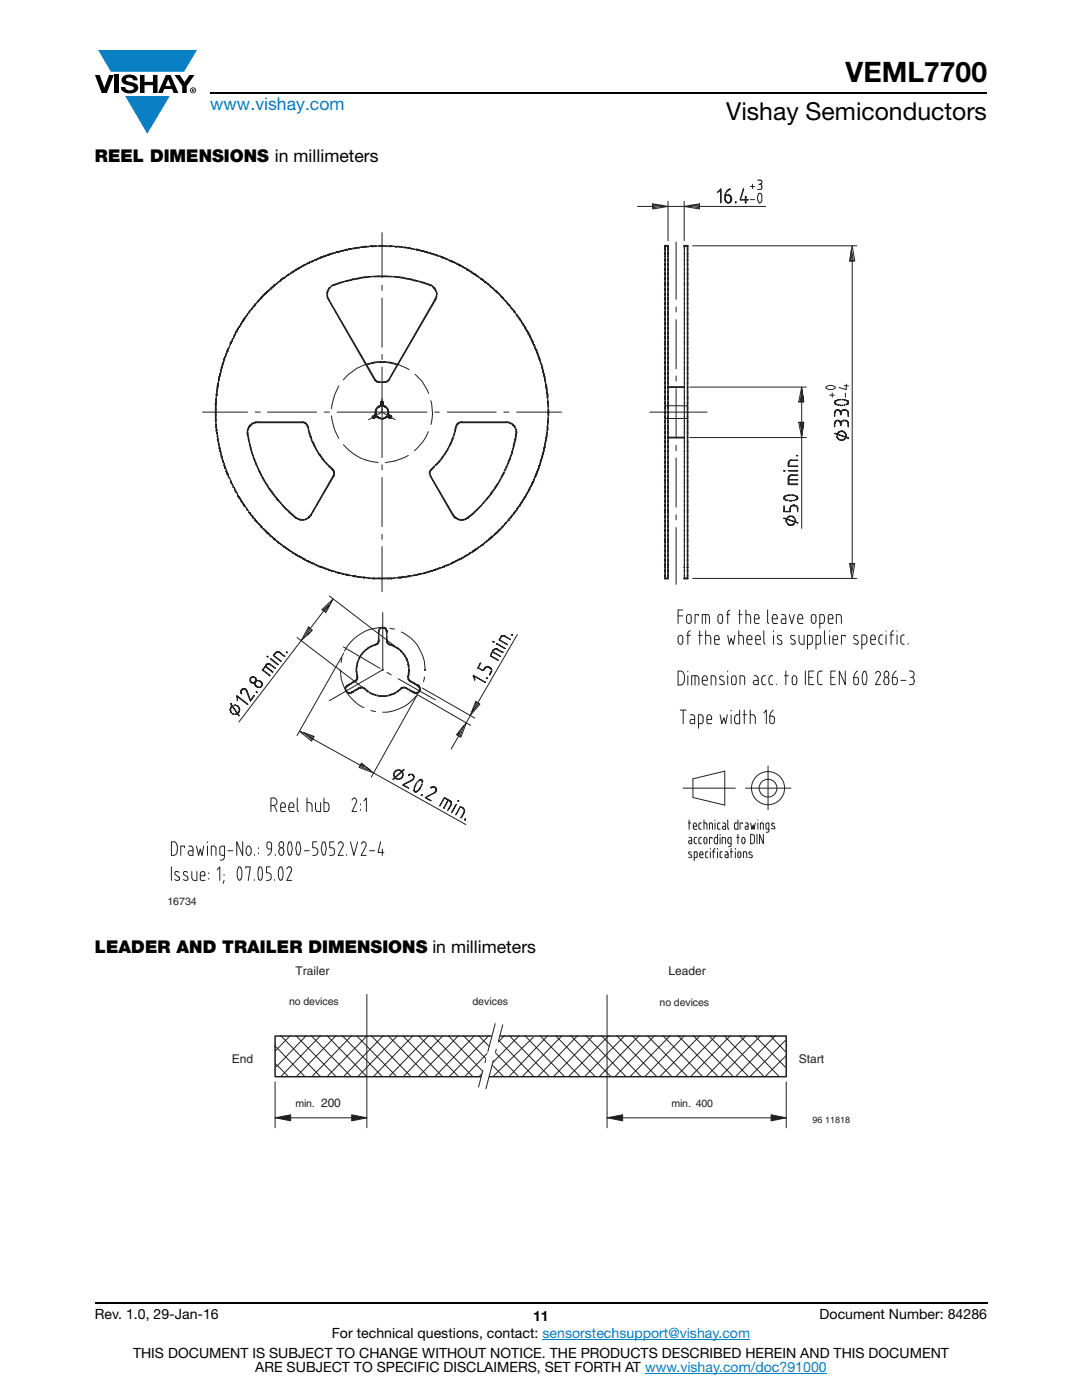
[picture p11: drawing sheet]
<svg xmlns="http://www.w3.org/2000/svg" width="216mm" height="279mm" viewBox="0 0 216 279" stroke-linecap="round" stroke-linejoin="round" font-family="sans-serif">
<defs><g id="words">
<text font-size="5.6" x="168.7" y="16.4">VEML7700</text>
<text font-size="4.9" x="144.9" y="24">Vishay Semiconductors</text>
<text font-size="3.5" fill="#007ec4" x="42" y="21.9">www.vishay.com</text>
<g font-size="3.5">
<text x="18.9" y="32.3">REEL DIMENSIONS in millimeters</text>
<text x="18.9" y="190.1">LEADER AND TRAILER DIMENSIONS in millimeters</text>
</g>
<g font-size="2.8">
<text x="18.9" y="263.3">Rev. 1.0, 29-Jan-16</text>
<text x="106.4" y="263.6">11</text>
<text x="163.6" y="263.3">Document Number: 84286</text>
<text x="66.2" y="267.1">For technical questions, contact: sensorstechsupport@vishay.com</text>
<text x="26.5" y="271">THIS DOCUMENT IS SUBJECT TO CHANGE WITHOUT NOTICE. THE PRODUCTS DESCRIBED HEREIN AND THIS DOCUMENT</text>
<text x="50.9" y="273.8">ARE SUBJECT TO SPECIFIC DISCLAIMERS, SET FORTH AT www.vishay.com/doc?91000</text>
</g>
<g font-size="2.4" fill="#231f20">
<text x="58.9" y="194.5">Trailer</text>
<text x="133.4" y="194.5">Leader</text>
<text x="46.3" y="212.2">End</text>
<text x="159.4" y="212.2">Start</text>
<text x="64.1" y="221">200</text>
</g>
<g font-size="2.1" fill="#231f20">
<text x="33.4" y="180.7">16734</text>
<text x="57.7" y="200.6">no devices</text>
<text x="94.3" y="200.6">devices</text>
<text x="131.6" y="200.8">no devices</text>
<text x="59" y="221">min.</text>
<text x="134" y="221">min. 400</text>
</g>
<text font-size="1.8" fill="#231f20" x="162.1" y="224.1">96 11818</text>
</g></defs>
<g fill="#0a7fc3">
<path d="M19.6 10h19.7l-2.6 4.3h-1.1h-13.5z"/>
<path d="M25 19.2h8.9l-4.5 7.5z"/>
</g>
<g fill="#000">
<path d="M18.9 15h1l.9 2.5 1-2.5h.9l-1.4 3.6h-1zM22.9 15h.9v3.6h-.9zM24.6 15.3a2.1 2.1 0 0 1 2.8 .3l.1 .4h-.9a.79 .79 0 0 0-.7-.5 .79 .79 0 0 0-.8 .4l.3 .3 1 .2a1.08 1.08 0 0 1 1.2 1 1.08 1.08 0 0 1-1.1 1.2 1.73 1.73 0 0 1-2.4-1.2h.9a.96 .96 0 0 0 .8 .6 .96 .96 0 0 0 .9-.4 1.31 1.31 0 0 0-1.2-.6 1.03 1.03 0 0 1-1.1-.6 1.03 1.03 0 0 1 .2-1.1zM27.9 15h.9v1.3h1.7v-1.3h.9v3.6h-.9v-1.6h-1.7v1.6h-.9zM34.8 15h1.1l.9 1.4 1-1.4h1l-1.5 2.2v1.4h-.9v-1.4z"/>
<path d="M33.6 15.9l.5 1.3h-1.1zM33.1 15l-1.6 3.6h1l.3-.8h1.5l.3 .8h1l-1.6-3.6z"/>
<path d="M38.4 17.8h.2v.2h-.2zM38.3 17.7v.7h.1v-.3l.4 .3-.2-.3 .2-.2-.1-.2z"/>
<path d="M38.1 18a.46 .46 0 0 1 .9 0 .46 .46 0 0 1-.9 0zM37.9 18a.6 .6 0 0 0 1.2 0 .6 .6 0 0 0-1.2 0z"/>
</g>
<path d="M42 18.6h155M18.9 260h178.1" fill="none" stroke="#000" stroke-width=".36"/>
<path d="M108.2 267.3h41.5M128.7 274h36.3" fill="none" stroke="#007ec4" stroke-width=".2"/>
<path d="M33.4 35.9h149.1v145.2h-149.1z" fill="#fff"/>
<g fill="none" stroke="#231f20" stroke-width=".2">
<path d="M143.1 38.4l.1-.1zM143.3 38.2l.4-.4 .1 .1-.4 .4zM143.8 37.9l.1 2.5zM143.8 37.7h.1M144.6 39.9l.2 .1zM144.6 38.9h.2zM144.6 39.1l.1 .7zM144.6 39.8l.1 .1zM144.7 38.9v.1M144.7 38.6l.1 .1zM144.7 38.7l.1 .1zM144.8 38.9l.4 .1z"/>
<path d="M144.9 38.5h.1M145 38.1l.1 .2zM145.2 38.1h.1M145.2 38l.1 .1zM145.2 38.9l.2 .1zM145.3 37.9h.1M145.4 39h.1M145.4 37.8h.2zM145.5 39h.1M145.6 38.9v.2zM145.6 37.7l.1 .1zM145.7 39.1v-.1v.1"/>
<path d="M145.7 39.1v.1zM145.8 39.6h.2M145.8 39.9h.2zM145.8 39.7l.2 .1zM145.8 39.4l.2 .1zM145.8 39.3h.1M145.8 39.8h.2zM145.9 39.5l.1 .1h-.2zM147.7 39.8l.1 .1zM147.9 39.8l1.2 .1zM148.3 37.8l.1 .1-.7 1.9zM148.4 37.8h.1"/>
<path d="M148.4 37.7h-.1M148.7 39.4h.2v.9h-.2zM148.7 39.2h.2zM149.2 39.8h.1M149.7 37.2h.9M149.7 39.8h.9M150.1 36.8v.8M151.2 35.9h.6l.2 .3v.3l-.4 .3M151.4 36.8l.5 .1 .1 .7-.2 .2h-.6M151.4 38.7h.4l.2 .3v1l-.3 .5a1.29 1.29 0 0 1-.3-1.8zM51.7 60h.1M51.8 59.8h.1"/>
<path d="M51.8 59.9l-.1-.1 .1 .1M51.9 59.5l.2 .1zM51.9 59.7l-.1-.1 .1 .1M52.1 59.3l.2 .1-.2 .2zM52.1 59.5h.1M52.3 59.4l-.1-.2 .1 .2M52.4 59.2h.1M52.4 59.2v-.2v.2M52.5 59h.1M52.6 59l-.1-.1 .1 .1M52.7 58.9l-.1-.1 .1 .1M52.8 58.9l-.1-.2 .1 .2"/>
<path d="M52.9 58.7l-.1-.1 .1 .1M53 58.5h-.1h.1M53 58.7l-.1-.2 .1 .2M53.2 58.4l-.1-.1 .1 .1M53.2 58.5l-.2-.1 .2 .1M53.3 58.1l.1 .1zM53.4 58.2h.1M53.4 58.4l-.2-.2 .2 .2M53.4 58.1v.2M53.5 58h.1M53.5 58.1v-.1v.1M53.6 57.9l.1 .1z"/>
<path d="M53.7 57.9h.1h-.1M53.9 57.9l-.1-.2 .1 .2M54.1 57.5l-.1-.1 .1 .1M54.1 57.7l-.1-.2 .1 .2M54.3 57.4h.1h-.1M54.3 57.4h-.2h.2M54.5 57.2h.1M54.5 57.4l-.2-.2 .2 .2M54.6 57h.1M54.6 57.2v-.2v.2M54.7 56.8l.1 .2-.2 .1v-.1zM54.7 57h.1"/>
<path d="M54.7 56.8l.2 .1-.1 .1zM54.9 56.8h-.1h.1M55 56.8h-.1h.1M55.1 56.7v.1v-.1M55.2 56.7l-.1-.1 .1 .1M55.4 56.5l-.1-.1 .1 .1M55.5 56.3h.1M55.5 56.3h.2zM55.7 56.3l-.1-.1 .1 .1M55.8 56.1l.1 .1-.1-.1M55.8 56.2l-.1-.1 .1 .1M56 56.1l-.1-.2 .1 .2"/>
<path d="M56.1 55.8l.1 .1-.1-.1M56.1 55.7v.3zM56.1 55.9l-.1-.1 .1 .1M56.1 55.7l.2 .1-.1 .1zM56.3 55.7h-.1h.1M56.4 55.6h.1M56.4 55.7h-.1h.1M56.6 55.6l-.1-.1 .1 .1M56.7 55.5h.1M56.8 55.5l-.1-.2 .1 .2M57 55.3l-.1-.1 .1 .1M57.2 55.2l-.1-.1 .1 .1"/>
<path d="M57.3 54.9l.1 .2zM57.3 55.1l-.1-.1 .1 .1M57.4 54.9h.1M57.4 54.8h.2zM57.5 54.7l.2-.1-.1 .3zM57.6 54.8l-.1-.1 .1 .1M57.7 54.7h.1M57.9 54.7l-.2-.1 .2 .1M58 54.6l-.1-.1 .1 .1M58.1 54.5h.1M58.3 54.3h.1M58.3 54.5l-.2-.1 .2 .1"/>
<path d="M58.5 54.3l-.1-.1 .1 .1M58.5 54.2h.1M58.5 54.1l.2 .1zM58.7 54.1h.1h-.1M58.9 54.1l-.1-.1 .1 .1M59 53.8l.2-.1-.2 .3zM59 54l-.1-.1 .1 .1M59 54v-.2v.2M59.1 53.8l.1 .1-.1-.1M59.1 53.8l-.1-.1 .1 .1M59.3 53.8l-.1-.1 .1 .1M59.4 53.5l.2 .2z"/>
<path d="M59.6 53.5h.1M59.7 53.5h-.1h.1M59.8 53.5h.1M60 53.5l-.1-.2 .1 .2M60.1 53.3h.1M60.1 53.3v-.1v.1M60.1 53.1l.1 .1zM60.4 53.2l-.1-.2 .1 .2M60.5 53h.1M60.6 53h-.1h.1M60.6 52.9l.1 .1zM60.7 53h.1"/>
<path d="M60.7 52.9v.1M60.8 53l-.1-.2 .1 .2M61.1 52.9l-.1-.2 .1 .2M61.2 52.7h.1M61.2 52.7v-.1v.1M61.3 52.6h.1M61.5 52.6l-.1-.2 .1 .2M61.6 52.5h.1M61.8 52.5l-.1-.1 .1 .1M61.8 52.4v-.1v.1M61.9 52.4l-.1-.1 .1 .1M62.2 52.3l-.1-.1 .1 .1"/>
<path d="M62.3 52.2h.1M62.3 52l.1 .2-.1 .1-.2-.1zM62.3 52l.1 .2zM62.5 52.1h.1M62.6 52.1l-.1-.2 .1 .2M62.9 52l-.1-.1 .1 .1M63.1 51.9l-.1-.1 .1 .1M63.3 51.8l-.1-.1 .1 .1M63.4 51.7h.1M63.5 51.7l-.1-.2 .1 .2M63.6 51.6h.1M63.8 51.6l-.1-.2 .1 .2"/>
<path d="M63.8 51.4l.2-.1v.2zM64 51.4h.1M64 51.3v.2zM64 51.3h.1M64.1 51.3l.1 .1zM64.3 51.3h.1M64.5 51.3l-.1-.1 .1 .1M64.5 51.2h.1M64.7 51.3l-.1-.2 .1 .2M64.8 51.1h.1M65 51.2l-.1-.2 .1 .2M65.1 51l-.1-.1 .1 .1"/>
<path d="M65.1 51.1v-.2v.2M65.2 58.4h.2v.1h-.2zM65.2 58.8l.2 .1zM65.2 59.1h.2v.2zM65.3 50.8l.1 .2zM65.3 58.3h.1M65.3 58.6h.1M65.3 59h.1M65.3 58.1l.2-.1v.2zM65.4 59.4l-.1 .1 .1-.1M65.5 59.7l.1-.1zM65.5 50.8h.1v.1z"/>
<path d="M65.5 50.8h.1M65.5 59.5l.1 .1h-.2zM65.5 57.8l.1-.1v.2zM65.5 57.9h-.1h.1M65.6 50.8l.1-.1-.1 .2zM65.6 59.7v.1h-.1zM65.6 59.8l9.2 15.8h-.2l-9-15.7zM65.6 57.6v-.1v.1M65.6 57.4h.3zM65.7 50.8h.1M65.8 50.7l.1 .1zM66 50.7l-.1-.1 .1 .1"/>
<path d="M66 57.2h.2zM66.1 50.8v-.2v.2M66.2 50.6h.1M66.2 57h.1M66.3 50.7v-.2v.2M66.3 56.9l.1-.1 .1 .2zM66.5 50.6h.1M66.5 50.5l.1 .1zM66.5 56.8l.1 .2zM66.6 56.8v.1zM66.7 50.5h.1M66.7 56.8l1-.4v.2l-1 .3z"/>
<path d="M66.7 56.8v.1M66.8 50.5l-.1-.1 .1 .1M66.9 50.4h.1M67.1 50.4l-.1-.1 .1 .1M67.2 50.3h.1M67.2 50.2l.1 .2zM67.3 50.2h.1l.1 .1-.2 .1zM67.3 50.3h.1M67.4 50.2h-.1h.1M67.5 50.2l.1 .1zM67.7 50.2h.1M67.8 50.2h.1"/>
<path d="M67.8 56.4v-.1v.1M67.9 56.3l1.1-.2-1.1 .4zM68 50.2h.1M68.1 50.1l.1 .1-.1-.1M68.3 50.2v-.2v.2M68.5 50.1l-.1-.2 .1 .2M68.6 50h.1M68.8 50l-.1-.1 .1 .1M68.9 49.9h.1M69 49.8v.2zM69 49.7l.1 .1zM69.1 49.8h.1"/>
<path d="M69.1 49.7v.2M69.1 56.1l-.1-.1 .1 .1M69.2 49.7l.1 .2zM69.2 56l1-.3v.2l-1 .3zM69.4 49.8h.1M69.5 49.7v.1zM69.5 49.7h.1M69.7 49.8v-.2v.2M69.8 49.7h.1M70 49.7h.1M70.1 49.6v.1zM70.2 49.7v-.1v.1"/>
<path d="M70.4 55.7h-.1h.1M70.5 49.6v-.1v.1M70.5 55.7l1-.2 .1 .2-1.1 .1zM70.6 49.6h.1M70.7 49.6l-.1-.1 .1 .1M70.8 49.5h.1M70.8 49.5v.1M70.9 49.5l.1-.1v.2zM71.1 49.5h.1M71.2 49.4v.2zM71.3 49.5h.1M71.4 49.5h.1"/>
<path d="M71.6 49.4h.1M71.7 49.3v.2zM71.7 55.5h.1M71.7 55.4l1.1-.2v.2l-1.1 .2zM71.8 49.4h.1M71.9 49.4h.1M72.2 49.4h.1M72.3 49.2l.1 .1-.1 .1zM72.4 49.4v-.2v.2M72.5 49.2l.2 .1zM72.5 49.2l.1 .1zM72.7 49.2l.1-.1v.2z"/>
<path d="M72.8 49.2h.1M72.9 49.3v-.2v.2M72.9 55.3h.1M73.1 49.2h.1M73.1 55.2h1l-1 .2zM73.2 49.3v-.2v.2M73.4 49.3v-.2v.2M73.7 49.2h.1M73.9 49.2v-.1v.1M74 49.1h.1M74.2 49.2v-.1v.1M74.2 55.2h.1"/>
<path d="M74.3 49.1h.2v.1h-.2zM74.3 49.1l.1 .1zM74.4 49.1h.1zM74.4 55.2l1.1-.1v.1zM74.5 49.1v.1zM74.7 49.2v-.1v.1M75 49.2v-.1v.1M75 49.1h.1M75.2 49.1h.1M75.5 49.1h.1M75.6 55.2h.1M75.7 49.1h.1"/>
<path d="M75.7 55.1h1v.1h-1zM75.8 49.1h.1M76 49.1h.1M76.1 49h.1v.1h-.1zM76.1 49.1h.1M76.2 49l.1 .1zM76.2 46.4v9M76.2 56.9v1M76.2 59.5v9.8M76.3 49.1h.1M76.4 49.1h.1M76.6 49.1h.1"/>
<path d="M76.7 49.1h.1M76.9 49.1h.1M76.9 55.2h.1M77 55.1l1.1 .1h-1.1zM77.2 49.1h.1M77.4 49.1h.1M77.5 49.1h.1M77.7 49.2v-.1v.1M77.9 49.2v-.1v.1M78 49.1h.1M78 49.1v.1M78.2 49.2v-.1v.1"/>
<path d="M78.2 55.2h.1M78.3 55.2h1.1v.2zM78.4 49.2v-.1v.1M78.7 49.2h.1M78.9 49.3v-.2v.2M79 49.2h.1M79.2 49.3v-.2v.2M79.3 49.2h.1M79.4 49.3v-.2v.2M79.5 55.3h.1M79.6 55.2l1.1 .2-.1 .2-1-.2zM79.7 49.3h.1"/>
<path d="M80 49.3h.1M80.2 49.2l-.1 .2zM80.3 49.3h.1M80.4 49.4h.1M80.6 49.5v-.2v.2M80.8 49.4h.1M80.9 55.5l1.1 .2v.1l-1.1-.1zM81 49.3l-.1 .2 .1-.2M81.1 49.5h.1M81.3 49.5h.1M81.4 49.4v.2zM81.6 49.5v.1"/>
<path d="M81.7 49.5v.1zM81.7 49.6h.1M81.9 49.6v-.1v.1M82.1 55.7h.1M82.2 49.7v-.1v.1M82.2 55.7l1.1 .3-.1 .2-1-.3zM82.4 49.7v-.1v.1M82.7 49.6l-.1 .2zM82.8 49.8l.1-.1zM83 49.8l.1-.1-.1 .1M83.1 49.9l.1-.2-.1 .2M83.3 49.7v.2z"/>
<path d="M83.3 49.8h.1M83.3 56v.1M83.4 49.8v.2zM83.5 49.9h.1M83.5 56.1l1 .2-.1 .2-1-.3zM83.6 49.8v.2zM83.8 50h.1M83.9 49.9v.2zM83.9 50h.1M84.1 50.2v-.2v.2M84.4 50.2v-.2v.2M84.4 50.2l.1-.1-.1 .1"/>
<path d="M84.6 50.2v-.1v.1M84.6 56.4h.1M84.7 50.2h.1M84.8 56.4l.9 .4v.1l-1-.3zM84.9 50.2l-.1 .1zM85 50.2h.1M85 50.2h.1l-.1 .1zM85.1 50.2h.2l-.1 .2h-.2zM85.1 50.3l-.1 .1 .1-.1M85.2 50.3h.1M85.3 50.4h.1M85.5 50.4l-.1 .1 .1-.1"/>
<path d="M85.5 50.5h.1M85.7 50.5h.1M85.7 56.8h.2l-.1 .1zM85.8 50.6v-.2v.2M85.9 56.8l-.1 .2zM85.9 56.8v.1M86 50.6h.1M86 56.8l.1 .1-.2 .1zM86.1 50.5l-.1 .2zM86.1 50.6h.1M86.1 57h.1M86.2 50.8l.1-.2-.1 .2"/>
<path d="M86.2 57.2h.2zM86.4 50.7h.1M86.5 50.8l.1-.1-.1 .1M86.5 57.3h.1M86.5 57.4h.2zM86.6 50.8h.1M86.7 59.8l.2 .1-9.1 15.7h-.1zM86.7 50.8h-.1zM86.7 57.6l.1-.1-.1 .1M86.7 57.7l.2 .1-.1 .1zM86.8 59.7l.1-.1 .1 .2zM86.8 50.8h.2h-.3z"/>
<path d="M86.8 50.8h.1M86.8 59.7l.1 .1zM86.9 57.9h.1h-.1M86.9 58l.2 .1-.1 .1zM86.9 59.5l.2 .1h-.3zM87 50.9h.1M87 59.1h.2v.2h-.2zM87.1 50.9l.1-.1-.1 .1M87.1 59.4h.1M87.1 59h.1M87.1 58.8h.1zM87.1 58.4l.1 .1z"/>
<path d="M87.1 58.3h.1M87.2 58.6h.1M87.2 51.1v-.2v.2M87.3 51h.1M87.5 51l-.1 .1zM87.7 51.2h.1M87.8 51.2h.1M87.9 51.3h.1M88.1 51.3h-.1h.1M88.2 51.3h.1M88.3 51.3h.1M88.3 51.5l.1-.2-.1 .2"/>
<path d="M88.5 51.4h.1M88.6 51.6l.1-.2-.1 .2M88.8 51.7l.1-.2-.1 .2M89 51.8l.1-.2-.1 .2M89.3 51.9l.1-.2-.1 .2M89.5 51.9h.1h-.1M89.7 51.9l-.1 .1 .1-.1M89.8 52.1v-.2v.2M89.9 52v.1v-.1M90 52l-.1 .2zM90.1 52l.2 .2-.2 .1zM90.1 52l.1 .1z"/>
<path d="M90.3 52.1l-.1 .2zM90.4 52.3h.1M90.5 52.4v-.2v.2M90.5 52.4l.1-.1-.1 .1M90.6 52.4h.1h-.1M90.8 52.4h.1M90.9 52.6l.1-.2-.1 .2M91 52.6h.1M91.1 52.7l.1-.1-.1 .1M91.2 52.7h.1M91.4 52.7l-.1 .1M91.5 52.8h.1"/>
<path d="M91.6 53v-.2v.2M91.6 52.9h.2v.1h-.2zM91.7 53l.1-.1-.1 .1M91.8 52.9l.1 .1h-.2zM91.9 53h.1M92 53.1l.1-.1-.1 .1M92.1 53.1h.1M92.2 53.3l.1-.2-.1 .2M92.3 53.3l.1-.1-.1 .1M92.4 53.4l.1-.1-.1 .1M92.6 53.4l-.1 .1zM92.7 53.5v-.1v.1"/>
<path d="M92.7 53.5h.1h-.1M92.8 53.6l.1-.1-.1 .1M93 53.6h.1M93.1 53.8l.1-.2-.1 .2M93.2 53.8v.1v-.1M93.2 53.7l.1 .2h-.1zM93.2 53.9h.3zM93.3 53.7l.1 .1zM93.4 53.9h.1M93.5 54.1l.1-.2-.1 .2M93.7 54.1h.1zM93.7 54.1h.1"/>
<path d="M93.8 54.1h.1M93.9 54.3l.1-.2-.1 .2M94.1 54.4l.2-.1zM94.1 54.3h.1M94.3 54.5h.1M94.4 54.6v-.1v.1M94.5 54.7l.1-.1-.1 .1M94.5 54.6h-.1h.1M94.7 54.7l.1-.1-.1 .1M94.8 54.6l.1 .1-.2 .1zM94.9 54.8h.1M94.9 54.7l.1 .1-.1 .1z"/>
<path d="M94.9 55l.1-.1-.1 .1M95.1 55l-.1 .1 .1-.1M95.2 55v.2zM95.3 55.2l.1-.1-.1 .1M95.4 55.2h.1h-.1M95.5 55.4l.1-.1-.1 .1M95.8 55.6l.1-.1-.1 .1M95.9 55.6h.1M96 55.7l.1-.1zM96.1 55.8l.2-.1zM96.1 55.7h.1h-.1M96.3 55.8h.1"/>
<path d="M96.3 55.7l.2 .2-.2 .1zM96.4 56l.1-.1-.1 .1M96.6 56.2v-.1v.1M96.6 56l-.1 .1 .1-.1M96.7 56.3l.2-.1-.2 .1M96.9 56.3h.1h-.1M97 56.5l.1-.2-.1 .2M97.1 56.6l.1-.1-.1 .1M97.1 56.5v.1v-.1M97.3 56.7l.1-.1-.1 .1M97.4 56.7l-.1 .1zM97.5 56.8h.1"/>
<path d="M97.6 56.9l.1-.1-.1 .1M97.7 56.9v.1M97.7 57.1l.1-.1-.1 .1M97.7 57h.1M97.9 57.3l.2-.1-.2 .1M98.1 57.4h.1h-.1M98.1 57.3l-.1 .1 .1-.1M98.2 57.4h.1M98.4 57.6h.1M98.4 57.4l-.1 .2zM98.5 57.8l.1-.1-.1 .1M98.6 57.8h.1"/>
<path d="M98.7 57.9h.1h-.1M98.8 57.9v.1v-.1M98.9 57.9l.1 .1-.2 .1zM99 58.2l.1-.1-.1 .1M99 58l.2 .1-.2 .2zM99.2 58.1l-.1 .3-.1-.1zM99.2 58.5l.1-.1-.1 .1M99.2 58.3l-.1 .1 .1-.1M99.3 58.5h.1M99.4 58.6l.1-.1-.1 .1M99.5 58.6h.1M99.6 58.8l.1-.1-.1 .1"/>
<path d="M99.7 58.8h.1M99.8 59l.1-.1-.1 .1M99.9 59.2l.1-.2-.1 .2M100.1 59.4l.1-.2-.1 .2M100.1 59.2h.1M100.3 59.3v.3zM100.4 59.4v.2zM100.4 59.6h.1M100.5 59.7h.1M100.5 59.6l-.1 .1zM100.6 59.9l.1-.1-.1 .1M100.7 59.9h.1"/>
<path d="M127.2 41.2h3.1M130.3 40.7l3 .5-3 .5zM131 40.9h-.7v.3l1.5-.3 .7 .2-2.2 .4M132.6 49.1l.1-.1v.1zM132.6 49.1l.2 .1zM132.6 49l.2 .1zM132.6 49.3l.2-.1-.2 .1M132.6 49.3l.2 .1zM132.7 49l.1 .1zM132.8 49.6h-.2h.2M132.8 49.8h-.2h.2M132.8 50.1h-.2h.2"/>
<path d="M132.8 50.3h-.2h.2M132.8 50.6h-.2h.2M132.8 50.8h-.2h.2M132.8 51.1h-.2h.2M132.8 51.3h-.2h.2M132.8 51.5h-.2h.2M132.8 51.8h-.2h.2M132.8 52h-.2h.2M132.8 52.3h-.2h.2M132.8 52.5h-.2h.2M132.8 52.8h-.2h.2M132.8 53h-.2h.2"/>
<path d="M132.8 53.3h-.2h.2M132.8 53.5h-.2h.2M132.8 53.8h-.2h.2M132.8 54.1h-.2h.2M132.8 54.3h-.2h.2M132.8 54.6h-.2h.2M132.8 54.8h-.2h.2M132.8 55.1h-.2h.2M132.8 55.3h-.2h.2M132.8 55.6h-.2h.2M132.8 55.8h-.2h.2M132.8 56.1h-.2h.2"/>
<path d="M132.8 56.3h-.2h.2M132.8 56.6h-.2h.2M132.8 56.8h-.2h.2M132.8 57h-.2h.2M132.8 57.3h-.2h.2M132.8 57.5h-.2h.2M132.8 57.8h-.2h.2M132.8 58h-.2h.2M132.8 58.3h-.2h.2M132.8 58.5h-.2h.2M132.8 58.8h-.2h.2M132.8 59h-.2h.2"/>
<path d="M132.8 59.3h-.2h.2M132.8 59.6h-.2h.2M132.8 59.8h-.2h.2M132.9 49v.1zM133 49.1v-.1v.1zM133.1 49v.1v-.1M133.2 49.1l.2 .1zM133.2 49l.2 .1zM133.2 49.2h.2zM133.2 49.3l.2 .1zM133.3 49v.1zM133.3 41.2h3.2"/>
<path d="M133.3 40.2v7.8M133.4 49.6h-.2h.2M133.4 49.8h-.2h.2M133.4 50.1h-.2h.2M133.4 50.3h-.2h.2M133.4 50.6h-.2h.2M133.4 50.8h-.2h.2M133.4 51.1h-.2h.2M133.4 51.3h-.2h.2M133.4 51.5h-.2h.2M133.4 51.8h-.2h.2M133.4 52h-.2h.2"/>
<path d="M133.4 52.3h-.2h.2M133.4 52.5h-.2h.2M133.4 52.8h-.2h.2M133.4 53h-.2h.2M133.4 53.3h-.2h.2M133.4 53.5h-.2h.2M133.4 53.8h-.2h.2M133.4 54h-.2h.2M133.4 54.3h-.2h.2M133.4 54.6h-.2h.2M133.4 54.8h-.2h.2M133.4 55.1h-.2h.2"/>
<path d="M133.4 55.3h-.2h.2M133.4 55.6h-.2h.2M133.4 55.8h-.2h.2M133.4 56.1h-.2h.2M133.4 56.3h-.2h.2M133.4 56.6h-.2h.2M133.4 56.8h-.2h.2M133.4 57h-.2h.2M133.4 57.3h-.2h.2M133.4 57.5h-.2h.2M133.4 57.8h-.2h.2M133.4 58h-.2h.2"/>
<path d="M133.4 58.3h-.2h.2M133.4 58.5h-.2h.2M133.4 58.8h-.2h.2M133.4 59h-.2h.2M133.4 59.3h-.2h.2M133.4 59.6h-.2h.2M133.4 59.8h-.2h.2M134.9 48.3v11.4M136.5 49v.1zM136.5 40.2v7.8M136.5 41.2l3.1-.5v1zM136.5 49.1l.1 .1z"/>
<path d="M136.5 49l.1 .1zM136.5 49.2l.1 .1zM136.5 49.3l.1 .1zM136.6 49l.1 .1zM136.6 49.6h.1M136.6 49.8h.1M136.6 50.1h.1M136.6 50.3h.1M136.6 50.6h.1M136.6 50.8h.1M136.6 51.1h.1M136.6 51.3h.1"/>
<path d="M136.6 51.5h.1M136.6 51.8h.1M136.6 52h.1M136.6 52.3h.1M136.6 52.5h.1M136.6 52.8h.1M136.6 53h.1M136.6 53.3h.1M136.6 53.5h.1M136.6 53.8h.1M136.6 54.1h.1M136.6 54.3h.1"/>
<path d="M136.6 54.6h.1M136.6 54.8h.1M136.6 55.1h.1M136.6 55.3h.1M136.6 55.6h.1M136.6 55.8h.1M136.6 56.1h.1M136.6 56.3h.1M136.6 56.6h.1M136.6 56.8h.1M136.6 57h.1M136.6 57.3h.1"/>
<path d="M136.6 57.5h.1M136.6 57.8h.1M136.6 58h.1M136.6 58.3h.1M136.6 58.5h.1M136.6 58.8h.1M136.6 59h.1M136.6 59.3h.1M136.6 59.6h.1M136.6 59.8h.1M136.8 49v.1zM136.9 49.1v-.1v.1z"/>
<path d="M137 49v.1v-.1M137.1 49.1l.2 .1zM137.1 49l.2 .1zM137.1 49.2h.2zM137.1 49.3l.2 .1zM137.2 49v.1zM137.2 49v.1M137.3 53.3h-.2h.2M137.3 53.5h-.2h.2M137.3 53.8h-.2h.2M137.3 54.1h-.2h.2M137.3 54.3h-.2h.2"/>
<path d="M137.3 54.6h-.2h.2M137.3 54.8h-.2h.2M137.3 55.1h-.2h.2M137.3 55.3h-.2h.2M137.3 55.6h-.2h.2M137.3 55.8h-.2h.2M137.3 56.1h-.2h.2M137.3 56.3h-.2h.2M137.3 56.6h-.2h.2M137.3 56.8h-.2h.2M137.3 57h-.2h.2M137.3 57.3h-.2h.2"/>
<path d="M137.3 57.5h-.2h.2M137.3 57.8h-.2h.2M137.3 58h-.2h.2M137.3 58.3h-.2h.2M137.3 58.5h-.2h.2M137.3 58.8h-.2h.2M137.3 59h-.2h.2M137.3 59.3h-.2h.2M137.3 59.6h-.2h.2M137.3 59.8h-.2h.2M137.3 49.6h-.2h.2M137.3 49.8h-.2h.2"/>
<path d="M137.3 50.1h-.2h.2M137.3 50.3h-.2h.2M137.3 50.6h-.2h.2M137.3 50.8h-.2h.2M137.3 51.1h-.2h.2M137.3 51.3h-.2h.2M137.3 51.5h-.2h.2M137.3 51.8h-.2h.2M137.3 52h-.2h.2M137.3 52.3h-.2h.2M137.3 52.5h-.2h.2M137.3 52.8h-.2h.2"/>
<path d="M137.3 53h-.2M138.2 49.1h32.8M138.8 40.9h.8v.3l-1.6-.3-.7 .2 2.3 .4M139.6 41.2h13.2M143.8 40.4h.1M144.7 40.2l.2-.1zM144.7 40h.1M144.9 40.3h.1M145 40.3l-.1 .1 .1-.1M145 40.4h.1M145.2 40.5v-.1zM145.2 40.4v.1z"/>
<path d="M145.3 40.4h.1M145.4 40.4h.1M145.5 40.4v.1zM145.6 40.4h.1h-.1M145.7 40.3v.1v-.1M145.7 40.1l.2 .1zM145.8 40.3h-.1M145.9 40h.1M146.8 40.4v.1zM146.8 40.3h.1M146.8 40.4h.1M148.7 40.4h.2z"/>
<path d="M169.6 51.3l.2 .8h.2l-.2-1.5 .1-.8 .4 2.3M170 52.1v60.4M170 49.1l.6 3h-1.1zM43.1 78.7l.2 .1zM43.1 79.8h.1M43.2 77.9l.2 .1zM43.2 78.5l.1 .3-.2-.1zM43.2 78.6h.1M43.2 78.7h.1M43.2 78.9h.1M43.2 79.2h.1M43.2 79.5h-.2h.2"/>
<path d="M43.2 79.7h-.2h.2M43.2 80h-.2h.2M43.3 77.2l.2 .1zM43.3 77.8h.1M43.3 78.1h.1M43.3 78.3h.1M43.3 78.4h.1M43.3 78.9h-.2h.2M43.4 76.7h.2zM43.4 76.7h.2v.3h-.2zM43.4 77.3h.1M43.4 77.8h.1"/>
<path d="M43.5 76.8h.1M43.5 76.9h.1M43.5 77.1l.1 .1zM43.5 77.5h-.2h.2M43.6 76.4h.1M43.6 76.6h.1M43.6 77h-.2h.2M43.6 75.7l.1 .1zM43.6 76.2h.1M43.6 76.5h-.1h.1M43.7 75.1h.2M43.7 75.4h.1"/>
<path d="M43.7 75.6h.1M43.7 76h-.1h.1M43.8 74.7l.2 .1zM43.8 75.1h.1M43.8 75.3l-.1-.1 .1 .1M43.8 75.5h-.2h.2M43.9 74.6h.1M43.9 74.9h.1M43.9 75h-.2h.2M44 74.4l.1 .1-.1-.1M44 74.5h-.1h.1M44.1 73.9h-.1h.1"/>
<path d="M44.1 74.2h.1M44.1 74.3h.1M44.1 73.3l.2 .1zM44.1 73.7h.1M44.1 73.8h.1M44.1 74h-.1h.1M44.2 73.4h.1h-.1M44.2 73.3v.2zM44.2 73.4h.1M44.2 73.6l-.1-.1 .1 .1M44.3 72.8h.2zM44.3 73.2h.1"/>
<path d="M44.4 72.7l.1 .1-.1-.1M44.4 72.9h.1M44.4 73.1l-.2-.1 .2 .1M44.5 72.5l-.1-.1 .1 .1M44.5 72.3l.2 .1zM44.6 72.6h-.2h.2M44.6 72.3h.1M44.7 71.6l.1 .2zM44.7 72h.1M44.7 72.2l-.1-.1 .1 .1M44.7 71.5l.1 .2zM44.7 71.7h.1"/>
<path d="M44.7 71.7l.1 .1-.1-.1M44.7 71.9v-.1v.1M44.9 71.3l-.1-.1 .1 .1M44.9 71.4h.1M45 70.9l.1 .1zM45 71.1h.1M45 71.2h-.2h.2M45.1 70.8h.1M45.2 70.6h.1M45.2 70.7l-.1-.1 .1 .1M45.2 70.1h.3zM45.2 70.3h.1"/>
<path d="M45.2 70.5h.1M45.3 69.8l.2 .3zM45.3 70.3l-.1-.1 .1 .1M45.4 69.9h.1M45.4 70l.1 .1-.1-.1M45.4 70.1h-.1M45.5 69.6h.1M45.5 69.8l-.1-.1 .1 .1M45.7 69.5h-.2h.2M45.8 69.4l-.2-.1 .2 .1M45.8 69.1l-.1-.1 .1 .1M45.9 68.7l.1 .1-.1-.1"/>
<path d="M45.9 68.9l-.1-.1 .1 .1M46 68.5l-.1-.1 .1 .1M46 68.6h.1M46 68.4h.2l-.1 .1-.2-.1zM46.1 68.3h.1M46.1 68.4h.1M46.1 68.2l.1 .2h-.2zM46.3 68v.1v-.1M46.3 68.2l-.2-.1 .2 .1M46.3 67.9h-.1h.1M46.3 67.5l.1 .1zM46.4 67.8l-.1-.1 .1 .1"/>
<path d="M46.6 67.5l-.2-.1 .2 .1M46.7 67.2h.1M46.7 67.3h-.2h.2M46.8 66.9h.1M46.8 67.1l-.1-.1 .1 .1M46.9 66.8h.1M46.9 66.8h-.1h.1M47 66.5h.1M47 66.7l-.1-.1 .1 .1M47.1 66.1l.2 .1zM47.1 66.2h.1M47.1 66.4l-.1-.1 .1 .1"/>
<path d="M47.3 66.1h.1M47.4 65.8h.1M47.4 66l-.1-.1 .1 .1M47.5 65.7l-.1-.1 .1 .1M47.5 65.7h-.1h.1M47.5 65.3l.1 .1zM47.6 65.6l-.1-.1 .1 .1M47.7 65.1h.2M47.8 65.1h.1M47.8 65.2h.1M47.8 65.3l-.2-.1 .2 .1M47.8 65l.1 .1z"/>
<path d="M48 64.7h.1M48 64.9l-.1-.1 .1 .1M48 64.6l.1 .1zM48.1 64.6h.1M48.3 64.3h.1M48.3 64.5l-.2-.1 .2 .1M48.4 64.3l-.1-.1 .1 .1M48.5 64.1h.1M48.5 63.9h.1M48.5 64h.1M48.7 63.5v.3zM48.7 63.7l-.1-.1 .1 .1"/>
<path d="M48.7 63.9l-.2-.1 .2 .1M48.7 63.5h.1l.1 .1zM48.8 63.4l.2 .1zM48.8 63.5h.1M49 63.3h.1M49.1 63.2v-.1v.1M49.2 63l-.1-.1 .1 .1M49.3 62.9h.1zM49.3 62.6l.1 .1zM49.3 62.8l.1 .1zM49.6 62.6l-.1-.1 .1 .1M49.7 62.1v.2z"/>
<path d="M49.7 62.4l-.1-.1 .1 .1M49.8 62v.3zM50 62l-.1-.1 .1 .1M50.2 61.6v-.1l.1 .2zM50.2 61.7v.1v-.1M50.2 61.8h-.1h.1M50.3 61.5l.1 .1-.1-.1M50.5 61.4l-.2-.1 .2 .1M50.6 61.2h-.1h.1M50.7 61.1h.1M50.8 60.7h.1l.1 .1zM50.8 60.9h.1"/>
<path d="M50.8 61.1l-.1-.1 .1 .1M50.8 60.7l.1 .2zM50.9 60.7l.1 .1-.1-.1M51 60.7h-.1h.1M51.1 60.7l-.1-.1 .1 .1M51.3 60.5l-.1-.1 .1 .1M51.4 60.3l-.1-.1 .1 .1M51.6 60.1l-.1-.1 .1 .1M67.6 77a12.9 12.9 0 0 0-1.4 4.6M72.9 72.8l.1-.1 .1 .1zM73 72.7a11.7 11.7 0 0 0-4.5 3.1M73.1 72.7l.6-.2v.2z"/>
<path d="M73.9 72.4l.6-.1v.2l-.6 .1zM74.6 72.3h.1M74.7 75.7l.1-.1zM74.7 72.3h.6l-.6 .1zM74.8 75.7l.1 .1h-.2zM74.9 75.8l-.1 .1 .1-.1M75 76.1l.1-.1-.1 .1zM75 76h.1M75.1 76.1h.1M75.3 76.1v.1v-.1M75.4 76.3l.1-.1zM75.4 72.3h.1"/>
<path d="M75.6 76.1v.2v-.2M75.6 72.2h.5v.1h-.5zM75.6 76.2l.1 .1zM75.7 76.1l.1 .2zM75.9 76.2l.7 .1zM76.2 79.5v2.7l-2.7 1.6M76.2 72.3h.1M76.2 70.7v1M76.2 73.3v18M76.3 72.2h.6v.1h-.6zM76.7 76.2v.1zM76.7 76.2v.1"/>
<path d="M76.8 76.1v.2v-.2M77 76.2h.1M77 72.3h.1M77.1 76.1l.1 .1zM77.2 72.3h.5v.1zM77.2 76.1h.1M77.3 76l.1 .1zM77.5 75.8l.1 .1-.1-.1M77.6 75.7h.2zM77.6 75.7l.2 .1zM77.8 72.3h.1M78 72.3l.5 .1-.1 .2-.5-.1z"/>
<path d="M78.8 72.5l.5 .3-.6-.1zM79.4 72.7l2.3 1.1M79.4 72.8v-.1v.1M82.8 74.7l1.4 1.4 1.3 2.4M86 80a8.4 8.4 0 0 1 0 4.7M100.8 60.1l.1-.1-.1 .1M101 60.2v-.1v.1M101 60.1h.1M101.1 60.5l.1-.2-.1 .2M101.2 60.5l.1-.1-.1 .1M101.3 60.7l.1-.1-.1 .1M101.4 60.7h.1"/>
<path d="M101.5 60.7v.1zM101.5 60.8h.1M101.5 60.7v.2zM101.6 61l.1-.1-.1 .1M101.7 61.1l.1-.1-.1 .1M101.8 61.3l.1-.2-.1 .2M101.9 61.4l.2-.1-.2 .1M102.1 61.4l-.1 .1 .1-.1M102.1 61.5v.1zM102.2 61.8l.1-.1-.1 .1M102.2 61.7h.1M102.4 62l.1-.2-.1 .2"/>
<path d="M102.4 61.8h.1M102.5 62.1l.1-.1v.2zM102.5 62h.1M102.6 62.3h.1M102.6 62.1v.3zM102.7 62.4l.1-.1-.1 .1M102.7 62.1l-.1 .1zM102.8 62.6l.1-.1-.1 .1M103 62.8l.1-.1-.1 .1M103.2 62.9h.1M103.2 63.2l.2-.1-.2 .1M103.2 63v.1v-.1"/>
<path d="M103.2 62.9v.1zM103.4 63.4l.2-.1zM103.7 63.6h.1M103.6 63.5h-.1h.1M103.6 63.6h.1M103.7 63.8l.1-.1-.1 .1M103.7 63.5l-.1 .1zM103.8 63.9h.1M103.9 63.9l.1 .1h-.2zM104 64.2l.1-.1-.1 .1M104 64.1h.1M104.1 64.4l.2-.1z"/>
<path d="M104.3 64.6h.1M104.3 64.5l-.1 .1 .1-.1M104.3 64.8l.2-.1zM104.3 64.7l.1-.1-.1 .1M104.5 65.1l.2-.1zM104.5 64.9l-.1 .1 .1-.1M104.7 65.1h.1M104.6 65.1h.1M104.7 65.3l.1-.1-.1 .1M104.8 65.5l.1-.1-.1 .1M104.8 65.3h.1M104.8 65.7h.2h-.2"/>
<path d="M104.8 65.6h.1M105 65.9l.1-.1-.1 .1M105 65.8h.1M105.1 66.2l.2-.1-.2 .1M105.2 65.9l-.1 .1zM105.3 66.3h.1M105.3 66.2h.1h-.1M105.4 66.7h.2l-.1 .1zM105.4 66.6l.1-.1-.1 .1M105.4 66.4h.1M105.5 66.7h.1M105.5 66.8h.2z"/>
<path d="M105.6 67l.2-.1-.2 .1M105.6 66.8h.1M105.7 67.3l.2-.1-.2 .1M105.7 67.1h.1M105.8 67.4h.2h-.2M105.9 67.3h.1h-.1M106 67.7v-.1v.1M106 67.9h.2h-.2M106 67.8h.1M106.1 68.1h.2h-.2M106.2 68l.1-.1-.1 .1M106.2 68.3l.2-.1-.1 .2z"/>
<path d="M106.3 68.2l-.1 .1 .1-.1M106.4 68.5h.1M106.4 68.4h.1M106.4 68.4l.1-.1-.1 .1M106.4 68.3v.2zM106.5 68.8h.1h-.1M106.5 68.7h.1M106.5 69h.2h-.2M106.5 69h.1M106.6 69.3l.2-.1-.2 .1M106.7 69.5h.2h-.2M106.9 69.9h.2z"/>
<path d="M106.9 69.7l.1-.1-.1 .1M107 69.8h.1M107 70l.1-.1v.2zM107.1 70.2v-.1v.1M107.1 70h.1M107.1 70.5l.2-.1-.2 .1M107.1 70.3h.1M107.2 70.6h.2h-.2M107.2 70.5h.1M107.3 70.9l.2-.1-.2 .1M107.3 70.7l-.1 .1 .1-.1M107.4 71.2l.2-.1-.2 .1"/>
<path d="M107.4 71h.1M107.5 71.4l.1-.1-.1 .1M107.5 71.2h.1M107.6 71.7h.1M107.6 71.6l.1-.1zM107.6 71.5v-.1v.1M107.6 71.8h.2h-.2M107.7 71.9l-.1 .1 .1-.1M107.8 72l-.1 .1zM107.8 72.3h.1h-.1M107.8 72.2h.1M107.9 72.5h.1"/>
<path d="M107.9 72.4h.1M108 72.8h.1M108 72.7l.1-.1-.1 .1M108.1 73.3l.1-.1zM108.1 73h.1M108.1 72.9l.1-.1-.1 .1M108.2 73.4h.1M108.2 73.5l.1-.1zM108.2 73.2h.1M108.2 74l.2-.1-.2 .1M108.2 73.8l.1-.1-.1 .1M108.2 73.6h.1"/>
<path d="M108.3 73.9h.1M108.3 74.2h.2zM108.4 74.5h.1M108.4 74.4h.1M108.4 74.1l.1-.1-.1 .1M108.5 75l.2-.1-.2 .1M108.5 74.7h.1M108.5 74.6l.1-.1-.1 .1M108.6 75.2l.1-.1zM108.6 75.1l.1 .1zM108.6 74.8l-.1 .1 .1-.1M108.7 75.9h.1z"/>
<path d="M108.7 75.7l.1-.1-.1 .1M108.7 75.5h.1M108.7 75.3h.1M108.7 75.1h.1M108.7 76.2h.2zM108.7 75.8h.1M108.8 76.7h.2h-.2M108.8 76.5h.1M108.9 76.9l.2 .1zM108.9 77.4h.3zM108.9 77.2h.2h-.2M109 76.9h.1"/>
<path d="M109 76.7l.1 .2h-.2zM109 77.1h.1M109 77.3h.1M109.1 77.5h.1M109 77.7l.2-.1zM109.1 78.4h.2zM109.1 78.2h.1M109.1 77.9h.1M109.1 77.8h.1M109.2 79.4h.1h-.1M109.2 79.1h.1h-.1M109.2 78.9h.1h-.1"/>
<path d="M109.2 78.5l.1 .2zM109.2 78.3h.1M109.3 79.9h.1M109.3 79.6h.1M109.3 79.3h.1M109.3 79h.1M109.3 78.8h.1M109.3 78.6v.2l-.1 .1zM132.8 60.1h-.2h.2M132.8 60.3h-.2h.2M132.8 60.6h-.2h.2M132.8 60.8h-.2h.2"/>
<path d="M132.8 61.1h-.2h.2M132.8 61.3h-.2h.2M132.8 61.6h-.2h.2M132.8 61.8h-.2h.2M132.8 62.1h-.2h.2M132.8 62.3h-.2h.2M132.8 62.5h-.2h.2M132.8 62.8h-.2h.2M132.8 63h-.2h.2M132.8 63.3h-.2h.2M132.8 63.5h-.2h.2M132.8 63.8h-.2h.2"/>
<path d="M132.8 64h-.2h.2M132.8 64.3h-.2h.2M132.8 64.6h-.2h.2M132.8 64.8h-.2h.2M132.8 65.1h-.2h.2M132.8 65.3h-.2h.2M132.8 65.6h-.2h.2M132.8 65.8h-.2h.2M132.8 66.1h-.2h.2M132.8 66.3h-.2h.2M132.8 66.6h-.2h.2M132.8 66.8h-.2h.2"/>
<path d="M132.8 67.1h-.2h.2M132.8 67.3h-.2h.2M132.8 67.6h-.2h.2M132.8 67.9h-.2h.2M132.8 68.1h-.2h.2M132.8 68.3h-.2h.2M132.8 68.5h-.2h.2M132.8 68.8h-.2h.2M132.8 69h-.2h.2M132.8 69.3h-.2h.2M132.8 69.5h-.2h.2M132.8 69.8h-.2h.2"/>
<path d="M132.8 70.1h-.2h.2M132.8 70.3h-.2h.2M132.8 70.6h-.2h.2M132.8 70.8h-.2h.2M132.8 71.1h-.2h.2M132.8 71.3h-.2h.2M132.8 71.6h-.2h.2M132.8 71.8h-.2h.2M132.8 72.1h-.2h.2M132.8 72.3h-.2h.2M132.8 72.6h-.2h.2M132.8 72.8h-.2h.2"/>
<path d="M132.8 73.1h-.2h.2M132.8 73.4h-.2h.2M132.8 73.6h-.2h.2M132.8 73.8h-.2h.2M132.8 74h-.2h.2M132.8 74.3h-.2h.2M132.8 74.5h-.2h.2M132.8 74.8h-.2h.2M132.8 75h-.2h.2M132.8 75.3h-.2h.2M132.8 75.6h-.2h.2M132.8 75.8h-.2h.2"/>
<path d="M132.8 76.1h-.2h.2M132.8 76.3h-.2h.2M132.8 76.6h-.2h.2M132.8 76.8h-.2h.2M132.8 77.1h-.2h.2M132.8 77.3h-.2h.2M132.8 77.6h-.2h.2M132.8 77.8h-.2h.2M132.8 78.1h-.2h.2M132.8 78.4h-.2h.2M132.8 78.6h-.2h.2M132.8 78.9h-.2h.2"/>
<path d="M132.8 79.1h-.2h.2M132.8 79.4h-.2h.2M132.8 79.5h-.2h.2M132.8 79.8h-.2h.2M133.2 77.2l.1 .1zM133.4 60.1h-.2h.2M133.4 60.3h-.2h.2M133.4 60.6h-.2h.2M133.4 60.8h-.2h.2M133.4 61.1h-.2h.2M133.4 61.3h-.2h.2M133.4 61.6h-.2h.2"/>
<path d="M133.4 61.8h-.2h.2M133.4 62.1h-.2h.2M133.4 62.3h-.2h.2M133.4 62.5h-.2h.2M133.4 62.8h-.2h.2M133.4 63h-.2h.2M133.4 63.3h-.2h.2M133.4 63.5h-.2h.2M133.4 63.8h-.2h.2M133.4 64h-.2h.2M133.4 64.3h-.2h.2M133.4 64.5h-.2h.2"/>
<path d="M133.4 64.8h-.2h.2M133.4 65.1h-.2h.2M133.4 65.3h-.2h.2M133.4 65.6h-.2h.2M133.4 65.8h-.2h.2M133.4 66.1h-.2h.2M133.4 66.3h-.2h.2M133.4 66.6h-.2h.2M133.4 66.8h-.2h.2M133.4 67.1h-.2h.2M133.4 67.3h-.2h.2M133.4 67.6h-.2h.2"/>
<path d="M133.4 67.8h-.2h.2M133.4 68.1h-.2h.2M133.4 68.3h-.2h.2M133.4 68.5h-.2h.2M133.4 68.8h-.2h.2M133.4 69h-.2h.2M133.4 69.3h-.2h.2M133.4 69.5h-.2h.2M133.4 69.8h-.2h.2M133.4 70.1h-.2h.2M133.4 70.3h-.2h.2M133.4 70.6h-.2h.2"/>
<path d="M133.4 70.8h-.2h.2M133.4 71.1h-.2h.2M133.4 71.3h-.2h.2M133.4 71.6h-.2h.2M133.4 71.8h-.2h.2M133.4 72.1h-.2h.2M133.4 72.3h-.2h.2M133.4 72.6h-.2h.2M133.4 72.8h-.2h.2M133.4 73.1h-.2h.2M133.4 77.2h3v.1h-3zM133.4 73.4h-.2h.2"/>
<path d="M133.4 73.6h-.2h.2M133.4 73.8h-.2h.2M133.4 74h-.2h.2M133.4 74.3h-.2h.2M133.4 74.5h-.2h.2M133.4 74.8h-.2h.2M133.4 75h-.2h.2M133.4 75.3h-.2h.2M133.4 75.6h-.2h.2M133.4 75.8h-.2h.2M133.4 76.1h-.2h.2M133.4 76.3h-.2h.2"/>
<path d="M133.4 76.6h-.2h.2M133.4 76.8h-.2h.2M133.4 77.1h-.2h.2M133.4 77.3h-.2h.2M133.4 77.6h-.2h.2M133.4 77.8h-.2h.2M133.4 78.1h-.2h.2M133.4 78.4h-.2h.2M133.4 78.6h-.2h.2M133.4 78.9h-.2h.2M133.4 79.1h-.2h.2M133.4 79.4h-.2h.2"/>
<path d="M133.4 79.5h-.2h.2M133.4 79.8h-.2h.2M134.9 61.2v1.1M134.9 63.8v9.8M134.9 75v1.1M134.9 77.6v9.8M136.5 77.2v.1zM136.6 78.6h.1M136.6 78.9h.1M136.6 79.1h.1M136.6 79.4h.1M136.6 79.5h.1"/>
<path d="M136.6 79.8h.1M136.6 60.1h.1M136.6 60.3h.1M136.6 60.6h.1M136.6 60.8h.1M136.6 61.1h.1M136.6 61.3h.1M136.6 61.6h.1M136.6 61.8h.1M136.6 62.1h.1M136.6 62.3h.1M136.6 62.5h.1"/>
<path d="M136.6 62.8h.1M136.6 63h.1M136.6 63.3h.1M136.6 63.5h.1M136.6 63.8h.1M136.6 64h.1M136.6 64.3h.1M136.6 64.6h.1M136.6 64.8h.1M136.6 65.1h.1M136.6 65.3h.1M136.6 65.6h.1"/>
<path d="M136.6 65.8h.1M136.6 66.1h.1M136.6 66.3h.1M136.6 66.6h.1M136.6 66.8h.1M136.6 67.1h.1M136.6 67.3h.1M136.6 67.6h.1M136.6 67.9h.1M136.6 68.1h.1M136.6 68.3h.1M136.6 68.5h.1"/>
<path d="M136.6 68.8h.1M136.6 69h.1M136.6 69.3h.1M136.6 69.5h.1M136.6 69.8h.1M136.6 70.1h.1M136.6 70.3h.1M136.6 70.6h.1M136.6 70.8h.1M136.6 71.1h.1M136.6 71.3h.1M136.6 71.6h.1"/>
<path d="M136.6 71.8h.1M136.6 72.1h.1M136.6 72.3h.1M136.6 72.6h.1M136.6 72.8h.1M136.6 73.1h.1M136.6 73.4h.1M136.6 73.6h.1M136.6 73.8h.1M136.6 74h.1M136.6 74.3h.1M136.6 74.5h.1"/>
<path d="M136.6 74.8h.1M136.6 75h.1M136.6 75.3h.1M136.6 75.6h.1M136.6 75.8h.1M136.6 76.1h.1M136.6 76.3h.1M136.6 76.6h.1M136.6 76.8h.1M136.6 77.1h.1M136.6 77.3h.1M136.6 77.6h.1"/>
<path d="M136.6 77.8h.1M136.6 78.1h.1M136.6 78.4h.1M137.3 60.1h-.2h.2M137.3 60.3h-.2h.2M137.3 60.6h-.2h.2M137.3 60.8h-.2h.2M137.3 61.1h-.2h.2M137.3 61.3h-.2h.2M137.3 61.6h-.2h.2M137.3 61.8h-.2h.2M137.3 62.1h-.2h.2"/>
<path d="M137.3 62.3h-.2h.2M137.3 62.5h-.2h.2M137.3 62.8h-.2h.2M137.3 63h-.2h.2M137.3 63.3h-.2h.2M137.3 63.5h-.2h.2M137.3 63.8h-.2h.2M137.3 64h-.2h.2M137.3 64.3h-.2h.2M137.3 64.6h-.2h.2M137.3 64.8h-.2h.2M137.3 65.1h-.2h.2"/>
<path d="M137.3 65.3h-.2h.2M137.3 65.6h-.2h.2M137.3 65.8h-.2h.2M137.3 66.1h-.2h.2M137.3 66.3h-.2h.2M137.3 66.6h-.2h.2M137.3 66.8h-.2h.2M137.3 67.1h-.2h.2M137.3 67.3h-.2h.2M137.3 67.6h-.2h.2M137.3 67.9h-.2h.2M137.3 68.1h-.2h.2"/>
<path d="M137.3 68.3h-.2h.2M137.3 68.5h-.2h.2M137.3 68.8h-.2h.2M137.3 69h-.2h.2M137.3 69.3h-.2h.2M137.3 69.5h-.2h.2M137.3 69.8h-.2h.2M137.3 70.1h-.2h.2M137.3 70.3h-.2h.2M137.3 70.6h-.2h.2M137.3 70.8h-.2h.2M137.3 71.1h-.2h.2"/>
<path d="M137.3 71.3h-.2h.2M137.3 71.6h-.2h.2M137.3 71.8h-.2h.2M137.3 72.1h-.2h.2M137.3 72.3h-.2h.2M137.3 72.6h-.2h.2M137.3 72.8h-.2h.2M137.3 73.1h-.2h.2M137.3 73.4h-.2h.2M137.3 73.6h-.2h.2M137.3 73.8h-.2h.2M137.3 74h-.2h.2"/>
<path d="M137.3 74.3h-.2h.2M137.3 74.5h-.2h.2M137.3 74.8h-.2h.2M137.3 75h-.2h.2M137.3 75.3h-.2h.2M137.3 75.6h-.2h.2M137.3 75.8h-.2h.2M137.3 76.1h-.2h.2M137.3 76.3h-.2h.2M137.3 76.6h-.2h.2M137.3 76.8h-.2h.2M137.3 77.1h-.2h.2"/>
<path d="M137.3 77.3h-.2h.2M137.3 77.6h-.2h.2M137.3 77.8h-.2h.2M137.3 78.1h-.2h.2M137.3 78.4h-.2h.2M137.3 78.6h-.2h.2M137.3 78.9h-.2h.2M137.3 79.1h-.2h.2M137.3 79.4h-.2h.2M137.3 79.5h-.2h.2M137.3 79.8h-.2h.2M137.6 77.3h23.3"/>
<path d="M160 77.3l.4 2.9h-1zM164.8 77.3l.1-.1a1.45 1.45 0 0 1 1.8 .1l-.1 .2a1.45 1.45 0 0 1-1.8-.1zM165.6 78.9h.9M166.1 78.4v.9M166.7 80h.1M166.8 80l.2-.1zM167.1 79.9h.1M167.2 79.8h.2zM167.5 79.8h.1M167.6 79.7l.2 .1zM168 79.7l.2 .1zM168.4 79.8h.1"/>
<path d="M168.4 79.7l.2 .2zM168.4 77h.9M168.7 78.4v.9M168.8 79.9h.1M168.9 79.9l.1 .1zM168.9 76.7v1.1l-1.5-.5M169 80h.2zM169.1 80h.1zM169.2 80v.1zM40.4 82.2h9M43 80.5h.1v.1h-.1zM43 84h.1"/>
<path d="M43 82.2h.1zM43 82.2v.2zM43 80.5l.1-.1zM43 81.1h.1M43 81.3h.1M43 82.1h.1M43 82.3h.1M43 82.4h.1M43 82.6h.1M43 83.3h.1M43 83.6h.1M43 84.1h.1"/>
<path d="M43 80.3h.1M43 80.5h.1M43.1 85.8h.2M43.2 86.1h.1M43.1 80.7h-.1h.1M43.1 81h-.1h.1M43.1 81.2h-.1h.1M43.1 81.5h-.1h.1M43.1 81.7h-.1h.1M43.1 82h-.1h.1M43.1 82.7h-.1h.1M43.1 82.9h-.1h.1"/>
<path d="M43.1 83.2h-.1h.1M43.1 83.4h-.1h.1M43.1 83.7h-.1h.1M43.1 83.9h-.1h.1M43.1 84.2h.1M43.1 84.4h.1M43.1 85h.1M43.1 85.3h.1M43.1 80h.1M43.1 80.2h.1M43.2 84.7h-.2h.2M43.2 85h-.2h.2"/>
<path d="M43.2 85.2h-.2h.2M43.2 85.5h.1M43.2 85.8h.1M43.2 85.9h.1M43.3 85.7h-.2h.2M43.3 86h-.2h.2M43.3 86.2h.1M43.3 86.3h.1M43.4 87.5l.2 .2h-.2zM43.4 87.7h.2zM43.4 86.5h-.2h.2M43.4 86.7h.1"/>
<path d="M43.4 87.1h.1M43.5 86.9l-.2 .1 .2-.1M43.5 87.2h-.2h.2M43.5 87.4h.1M43.5 87.6h.1M43.5 87.7l.1-.1zM43.5 87.8h.1M43.6 88.7l.1-.1zM43.6 87.9h.1M43.6 88.9h.2zM43.6 88.2h-.1h.1M43.6 88.6h.1"/>
<path d="M43.7 89.3l.2 .1h-.2zM43.7 89.4h.2v.1zM43.7 88.4h-.1h.1M43.7 89h.1M43.8 89.2h.1M43.8 89.4h.1M43.8 89.5h.1M43.8 89.9h.2zM43.9 90v.1zM43.9 89.8l.1-.1-.1 .1M44 89.6l-.2 .1 .2-.1M44 90.3l.1-.1-.1 .1"/>
<path d="M44.1 90.1h-.2h.2M44.1 90.9l.1-.1zM44.1 90.5h.1M44.1 90.4h-.1h.1M44.1 90.6h.1M44.1 90.7h.1M44.1 91h.1M44.1 91.1h.2zM44.1 91.1h.2v.2zM44.2 91.1l-.1 .1 .1-.1M44.4 91.6h.1M44.3 91.5h.1"/>
<path d="M44.5 91.8h.1M44.4 91.3l-.2 .1 .2-.1M44.4 91.7h.1M44.5 92.3l.2-.1zM44.5 91.9h.1M44.6 92.1h-.2h.2M44.6 92.2h-.1h.1M44.7 92.7h.1zM44.7 92.8h.1M44.7 92.5l-.1 .1 .1-.1M44.7 92.9h.1M44.8 93.2l.1-.1-.1 .1"/>
<path d="M44.9 93h-.2h.2M44.9 93.3l-.1 .1 .1-.1M45 93.3h-.2h.2M45.1 93.5h-.2h.2M45.1 93.9h.1zM45.2 93.7l-.2 .1 .2-.1M45.2 94.1h.1M45.2 94.5l.1-.1 .2 .2-.1 .1zM45.2 94.6l.1-.1zM45.2 94.4h.2zM45.2 94.4l.1-.1-.1 .1M45.3 94.7l.2-.1z"/>
<path d="M45.3 94.2h-.1h.1M45.4 94.6h.1M45.5 94.8h.1M45.6 94.9h-.2h.2M45.6 95h.1M45.7 95.1l-.2 .1 .2-.1M45.8 95.3l-.1 .1 .1-.1M45.9 95.5l-.1 .1 .1-.1M46 95.8l-.2 .1 .2-.1M46 96.1l.1-.1 .1 .2-.2 .1zM46 96.3l.2-.1-.1 .2zM46.1 96h-.2h.2"/>
<path d="M46.1 96.1h.1M46.1 96.2h.1M46.2 96.4h.1M46.3 96.5l-.1 .1 .1-.1M46.3 96.6h.1M46.4 96.6l-.1 .1 .1-.1M46.5 96.9l-.2 .1 .2-.1M46.5 97.1l.1-.1-.1 .1M46.6 97.1l-.1 .1 .1-.1M46.6 97.2l-.1 .1 .1-.1M46.8 97.3l-.2 .1 .2-.1M46.8 97.5h.1"/>
<path d="M46.8 97.7h.1v.1v.1zM46.9 97.9h.1zM46.9 97.6l-.2 .1 .2-.1M46.9 97.7h.1M46.9 97.8h.1M46.9 97.9h.1M47.1 98.2h.1M47.1 98l-.2 .1 .2-.1M47.2 98.2l-.1 .1 .1-.1M47.2 98.3h.1M47.4 98.4l-.2 .1 .2-.1M47.4 98.7l-.1 .1 .1-.1"/>
<path d="M47.4 98.8h.1M47.5 98.9l-.1 .1 .1-.1M47.5 99l-.1 .1 .1-.1M47.6 99.3l.2-.1 .1 .1-.2 .1zM47.7 99.1l-.2 .1 .2-.1M47.7 99.3l.1-.1-.1 .1M47.7 99.5l.1-.1zM47.7 99.4h.2zM48 99.5l-.1 .1 .1-.1M48 99.7v-.1zM48.1 99.8l-.1 .1 .1-.1M48.1 99.9h-.1h.1"/>
<path d="M48.2 99.9l-.1 .1 .1-.1M49.3 86l.2 .1zM49.3 86.3h.2v.2h-.2zM49.3 86.6h.2zM49.3 86.6h.1M49.4 86.2h.1M49.4 86.6h.1M49.4 86.7l.3 1-.1 .1zM49.5 85.8h.1M49.5 85.5l.1 .2h-.2zM49.6 85.3v-.1l.1 .2zM49.6 85.5h.1"/>
<path d="M49.6 87.9h.1M49.7 85l-.1 .1zM49.7 85l.1-.1 .2 .1zM49.7 88l.2 1.1zM49.9 89.4l.2-.1 .1 1.1zM50 84.9l-.1-.1 .1 .1M50 89.2h.1M50.1 84.7l.1-.1v.2v.1zM50.3 84.6l-.1-.1 .1 .1M50.3 84.4l.3 .1-.2 .1zM50.3 90.5h.1M50.4 90.5l.3 1.1-.4-1z"/>
<path d="M50.7 84.4h-.1h.1M50.7 84.4l.1-.1 .1 .1zM50.7 91.7h.1M50.8 91.7l.5 1-.2 .1-.4-1zM50.9 82.2h1M51 84.3h.1M51.2 84.2l.1 .2zM51.3 92.9h.1M51.3 84.2v.2M51.3 84.2l.1 .2zM51.3 93l.5 .9-.1 .1-.4-.9zM51.4 84.2v.2z"/>
<path d="M51.5 84.2h8.8v.2h-8.8zM51.8 94.3l.1-.1 .5 .9-.1 .1zM51.8 94.1h.1M52.4 95.5l.1-.1 .5 .9-.1 .1zM52.4 95.3h.1M53 96.6l.2-.1 .5 .9-.1 .1zM53 96.4l-.1 .1 .1-.1M53.4 82.2h9.8M53.7 97.7l.2-.1 .7 .8-.2 .2zM53.7 97.5h.1M54.6 98.6l-.1 .1 .1-.1M54.6 98.7l.7 .7-.1 .2-.6-.8z"/>
<path d="M55.3 99.8l.2-.1 .7 .7-.1 .1zM55.3 99.6l-.1 .1 .1-.1M60.3 84.2l.1 .2zM60.4 84.2v.2zM60.4 84.2v.2M60.5 84.2l.1 .2zM60.7 84.4v-.1v.1M60.7 84.4l.1-.1-.1 .1M60.9 84.4h.1h-.1M61 84.6l.1-.2-.1 .2M61.2 84.6h.1M61.2 85h.2z"/>
<path d="M61.2 84.6v.2zM61.3 85.1h.1M61.3 84.9h.1M61.4 85l-.1 .1zM61.4 85l-.1 .2zM61.5 85.2l.2 .8-.3-.7zM61.6 86.2h.2l.2 .7-.2 .1zM61.7 86.1h-.1h.1M61.9 87.2h.2l.1 .7zM61.9 87.1h.1M62.3 88.2l.1-.1 .4 .7-.2 .1zM62.3 88h.1"/>
<path d="M62.7 89h.2l.3 .7h-.2zM62.7 88.9h.1M63.2 89.8l-.1 .1 .1-.1M63.3 89.9l.4 .6-.1 .1-.4-.6zM63.7 90.8l.2-.1 .4 .6-.1 .2zM63.7 90.6l-.1 .1 .1-.1M64.3 91.6h.2l.4 .6h-.1zM64.3 91.5h.1M64.7 82.2h1M65 92.2l-.1 .1 .1-.1M65.1 92.3l.5 .5-.1 .1-.5-.5zM65.6 93h.1"/>
<path d="M65.8 93l.5 .5-.1 .2-.6-.5zM66.2 83a12 12 0 0 0 1.4 4.5M66.2 93.7h.2zM66.2 93.7h.3l-.1 .1M66.3 93.8h.2h-.2M66.4 95l.2 .1-4.4 7.6-.1-.1zM66.5 94.9h.1l.1 .1zM66.5 94.8l.2 .1-.2-.1M66.5 94l.2-.1zM66.5 93.9l.1-.1-.1 .1M66.5 94.9h.2zM66.6 94.5l.1 .1z"/>
<path d="M66.6 94.3h.1zM66.7 94.7h.1M66.7 94.1h.1M66.7 94.4h.1M67.3 82.2h17.9M68.5 88.8a9.9 9.9 0 0 0 7 3.5M74.3 83.1l.1 .1zM74.3 83.3l.2-.1v.1zM74.3 83.2h.2M74.4 83l.1 .2zM74.4 83.1h.1zM74.4 83.4l.1-.1z"/>
<path d="M74.4 83.3h.1M74.5 83v.1zM74.5 83.5v-.1zM74.5 83.3l.1 .1-.1 .1zM74.5 82.9l.1 .1zM74.5 82.9v.2zM74.5 83.3l.1 .1zM74.5 83.3h.2v.2h-.2zM74.6 83.3v.2zM74.6 83.3v.2M74.6 83.3h.2zM74.6 82.9l.1-.1v.2z"/>
<path d="M74.7 83.3h.2zM74.7 82.8h.1l.1 .1zM74.8 82.8h.2zM74.9 82.6l.1 .1zM74.9 82l.1 .1zM74.9 82.2h.1zM74.9 82.2h.1v.2h-.1zM74.9 82.7h.1M74.9 83.2l.1 .1zM74.9 83.2v.1M74.9 82.8h.1zM74.9 82.8h.1"/>
<path d="M74.9 82.7l.1 .1zM74.9 82.6h.1v.2h-.1zM74.9 82.5h.1v.3h-.1zM74.9 82.5l.1 .1zM75 81.9h.1M75 82.1h.1M75 82.3h.1M75 81.7l.1 .2-.1 .1-.1-.1zM75 83.1v.2zM75 83.1l.1-.1 .1 .2-.2 .1zM75 82.7v.1zM75 81.8l.1 .1z"/>
<path d="M75 82.5h-.1h.1M75 83.1l.1 .2zM75 83.1l.3 .1zM75.1 81.7l-.1-.1 .1 .1M75.1 81.7h-.1h.1M75.1 81.4h.3zM75.1 83.1v.1M75.2 81.6l-.1-.1 .1 .1M75.2 83.2l.2-.1-.1 .2zM75.2 83.1l.1 .2-.2-.1zM75.3 81.3h.2zM75.3 83.1l.1 .2z"/>
<path d="M75.4 81.1l.2 .2zM75.4 83.1v.2zM75.4 83.3h.2v.2zM75.5 81.2h.1M75.5 81.1h.2l-.1 .1zM75.5 83.2l.1 .1h-.2zM75.6 81.1h.1M75.6 83.4l.1-.1-.1 .2zM75.6 83.3h.1M75.7 81.1h.2zM75.7 81l.1 .1-.2 .1zM75.7 83.5l.2-.1z"/>
<path d="M75.7 83.4h.1M75.8 81.1h.1M75.8 83.5h.3zM75.8 81l.2 .1zM75.8 81l.1 .1zM75.8 81l.2-.1v.2zM75.9 83.5h.1M75.9 81v.1M76 83.5h.1M76 80.7l.1 .1zM76 80.5l.1 .1zM76 80.3l.1 .2z"/>
<path d="M76 80.9h.1M76 80.6h.1M76 80.2l.1 .1v.2l-.2-.1zM76 80.4h.1M76 81h.1M76 80.8v.3zM76 80.7l.1 .1-.1 .2zM76 80.8l.1 .1zM76 80.2l.1-.1zM76 80.1l.1 .1v.2zM76.1 83.5h.1M76.1 80.3h.1"/>
<path d="M76.1 80.1l.1 .1-.1 .1zM76.2 83.5h.1M76.2 82.2l2.7 1.6M76.2 92.7v1.1M76.2 95.3v9.8M76.2 80l.2 .1-.1 .2-.2-.1zM76.2 80.1h.1M76.3 83.5h.1M76.3 80.4l.2 .1zM76.3 80.5h.2zM76.3 80.4h.2zM76.3 80.7l.2 .1z"/>
<path d="M76.3 81h.3zM76.3 80.9h.2zM76.3 80.9l.2 .1zM76.3 80.9h.2M76.3 80l.2 .2-.2 .2zM76.3 80.2h.1M76.4 83.5h.3zM76.4 80.6h.1M76.4 80.8l-.1 .1zM76.4 81h.1M76.4 80.4h.1M76.4 80.2l.1 .1-.2 .1z"/>
<path d="M76.5 83.5h.1M76.5 81l.1 .1zM76.5 80.9l.2 .1-.1 .1h-.2zM76.6 83.5h.1M76.6 83.4l.1 .1zM76.6 81l.1 .1h-.2zM76.7 81.1v-.1v.1M76.7 83.3l.1 .1-.1 .1zM76.7 81.1h.2v.1l-.2-.1zM76.7 81.1h.1M76.7 83.3h.3zM76.8 81.1h.1h-.1"/>
<path d="M76.8 83.3l.1 .1-.1-.1M76.9 81.1v.2zM76.9 83.3h.1M77 81.2h.1M77 83.2l.1 .1-.1-.1M77 83.2h.2zM77.1 81.2v.2zM77.1 81.3h.1M77.1 83.1l.1 .2zM77.1 83.1l.1-.1 .1 .2-.1 .1zM77.2 81.3v.1l-.1 .1zM77.2 81.6l.1-.1-.1 .1"/>
<path d="M77.2 81.4l-.1 .1 .1-.1M77.2 83.1v.1M77.2 83.2l.2-.1zM77.2 83.1l.1 .2zM77.2 83.1h.1M77.3 82l.2 .1zM77.3 81.8l.2-.1v.3zM77.3 81.7h.1M77.3 82.6l.2 .1zM77.3 82.6l.2-.1zM77.3 82.6l.2 .1-.1 .1 .1-.1-.1 .1zM77.3 83.1v.2z"/>
<path d="M77.3 82.7l.2-.1 .1 .2h-.1zM77.4 82.3l.2 .1-.1 .1zM77.4 82.2h.2v.2h-.2zM77.4 82.2h.2zM77.4 81.9h.1M77.4 81.8h.1M77.4 83.1l.1 .1-.2 .1zM77.4 82.7h.1M77.4 82.6l-.1 .1 .2-.2zM77.4 82.8h.3l-.2 .1zM77.5 82.8h.1M77.4 83.1v.1"/>
<path d="M77.5 82.9l.2-.1zM77.5 83.2l.1 .1h-.2zM77.5 82.3l.1 .1zM77.5 82.2h.1M77.6 83.3v.1zM77.7 82.9l.1-.1v.2zM77.7 83.3h.1M77.7 83.3l.1 .1h-.2zM77.7 83.4l.1-.1v.2zM77.8 83.4v-.1zM77.8 83.4l.1-.1 .2 .1zM77.8 82.9v.2z"/>
<path d="M77.8 83.3v.2zM77.8 83l.2-.1 .1 .2-.1 .1zM77.9 82.9l.1 .1-.2 .1zM77.9 83.4l.1 .1zM77.9 83.4h.1M77.9 83.3h.2zM78 83.1h.1M77.9 83l.1 .1zM78 83v.1M78 83.3h.1M78 83.2l.2 .1h-.1zM78 83l.2 .1-.2 .2z"/>
<path d="M78.1 83.1l.1 .1zM81.5 90.9a10.8 10.8 0 0 1-4.6 1.4M85.5 86.1a8.9 8.9 0 0 1-2.8 3.9M85.6 94.4h.1zM85.6 94.5l.2 .1zM85.7 94.3l.1 .1zM85.8 94.9h.2zM85.8 94.1h.1M85.8 93.8l.1 .1zM85.8 93.9l.1 .2zM85.9 94.8l-.2 .1 .2-.1M86 95l4.4 7.6-.2 .1-4.3-7.6z"/>
<path d="M86 93.7l.1 .1zM86.1 93.8h-.1h.1M86.1 93.7h.1M86.1 93.5l.5-.5 .1 .2-.5 .5zM86.7 82.2h1M86.8 92.8l.5-.5 .2 .1-.5 .5zM87.5 92.2l.1 .1-.1-.1M88 91.6h.1l-.4 .6h-.2zM88.2 91.5h.1M88.6 90.7l.1 .1-.4 .7-.1-.2zM88.8 90.6h.1M89.1 89.9l.2 .1-.5 .6v-.1z"/>
<path d="M89.3 89.8l.1 .1-.1-.1M89.3 82.2h9.7M89.6 89l-.3 .7zM89.7 88.9h.1M90 88.1l.2 .1-.3 .7-.2-.1zM90.1 88h.1M90.4 87.2h.1l-.2 .7-.2-.1zM90.7 86.2l-.1 .8-.1-.1zM90.8 86.1h.1h-.1M90.9 85.2l.1 .1-.1 .7h-.2zM91 85v.1zM91 85h.1z"/>
<path d="M91 85.1h.1M91 85l.1 .1-.1 .1zM91.1 84.6l.1 .2zM91.1 84.9l-.1-.1 .1 .1M91.3 84.6l-.1-.1 .1 .1M91.5 84.4h.1M91.5 84.6l-.2-.2 .2 .2M91.6 84.4v-.1v.1M91.7 84.4h.1M91.8 84.2l.1 .2zM91.9 84.2l.1 .2zM92 84.2l.1 .2z"/>
<path d="M92.1 84.2h8.9v.2h-8.9zM97 99.7l.1 .1-.7 .7h-.1zM97.1 99.6h.1M97.8 98.7l.1 .1-.7 .8-.1-.2zM97.9 98.6l.1 .1-.1-.1M98.6 97.6l.1 .1-.6 .9-.2-.2zM98.7 97.5l.1 .1-.1-.1M99.3 96.5l.1 .1-.6 .9-.1-.1zM99.4 96.4h.1M99.9 95.4l.1 .1-.5 .9-.1-.1zM100 95.3l.1 .1zM100.5 94.2l.2 .1-.5 .9-.2-.1z"/>
<path d="M100.5 82.2h1M101 84.2v.2zM101 93l.2 .1-.4 .9-.2-.1zM101.2 92.9h.1M101.2 84.2l.1 .2zM101.4 84.3h.1M101.5 91.7l.2 .1-.4 1-.1-.1zM101.5 84.3l.2 .1h-.2zM101.7 91.7h.1M101.8 84.4h.1M101.9 84.5l.2-.1-.1 .2zM102.1 90.5v.1l-.3 1h-.2z"/>
<path d="M102.1 90.5h.1M102.1 84.6h.1M102.3 84.6v.3zM102.4 89.3l-.2 1.1-.1-.1zM102.5 89.2h.1M102.5 84.9h.1M102.6 84.9v.1h-.1zM102.6 88l.2 .1-.2 1-.2-.1zM102.7 87.9h.1M102.7 85.3h.2zM102.7 85.1h.1M102.8 85.6l.2-.1v.2z"/>
<path d="M102.9 86.7h.2l-.2 1.1-.2-.1zM102.9 86.7h.2zM102.9 86l.2 .1zM103 86.6h.1l-.2 .1M103 85.8h.1M103 86.3h.2l-.1 .2h-.2zM103.1 82.2h8.9M103.1 86.2h.1M104.3 99.9v.1zM104.3 99.8l.1 .1-.1-.1M104.4 99.7h.1M104.4 99.6l.1 .1-.1-.1"/>
<path d="M104.5 99.4l.1-.1 .1 .2zM104.6 99.5h.1M104.7 99.3h.1M104.7 99.2v.2zM104.7 99.3h.1h-.1M104.7 99.2l.1 .1zM104.8 99.1l.1 .1zM104.8 98.9l.1 .1-.1-.1M104.9 98.8l.1 .1-.1-.1M104.9 98.8h.2h-.2M105.1 98.7l-.1-.1 .1 .1M105.1 98.5l.1 .1-.1-.1"/>
<path d="M105.2 98.4l.1 .1-.1-.1M105.2 98.3h.2h-.2M105.4 98.1v.1v-.1M105.4 98h.1M105.4 97.8l.2 .1-.1 .1zM105.4 97.7h.2v.2h-.2zM105.5 97.8h.1M105.5 97.7h.1M105.5 97.7h.2h-.2M105.6 97.4l.2 .1zM105.7 97.6h.1M105.8 97.3h.1"/>
<path d="M105.8 97.2h.1M105.9 97.1h.1M105.9 97l.1 .1-.1-.1M106 96.9h.1M106 96.7l.1 .1-.1-.1M106.1 96.6l.1 .1-.1-.1M106.1 96.6h.2h-.2M106.2 96.5l-.1-.1 .1 .1M106.2 96.3l.2 .1-.2-.1M106.3 96l.2 .1-.2-.1M106.4 96.2h.1M106.5 96h.1"/>
<path d="M106.5 95.9h.1M106.5 95.6l.1 .1-.1-.1M106.5 95.7h.1M106.6 95.4l.1 .1-.1-.1M106.7 95.1l.2 .1-.2-.1M106.8 94.9l.2 .1-.2-.1M106.9 94.9h.1M106.9 94.7l.2 .1-.2-.1M106.9 94.6l.2-.2v.2zM107 94.5l.1 .1zM107 94.4l.1 .1zM107.1 94.6h.1"/>
<path d="M107.1 94.4h.1M107.1 94.2l.1 .1zM107.1 94h.2h-.2M107.2 94.1h.1M107.3 93.9h.1M107.3 93.8h.1zM107.4 93.7h.1M107.4 93.5l.1 .1-.1-.1M107.5 93.4l.1 .1-.1-.1M107.5 93.3h.1h-.1M107.6 93.2h.1M107.6 93v.1z"/>
<path d="M107.6 93v-.1v.1M107.6 92.8v.2zM107.6 92.7h.2zM107.7 92.6l.1 .1zM107.7 92.3l.2 .1zM107.8 92.5h.1M107.8 92.1l.2 .1zM107.9 92l.1 .1-.1-.1M107.9 91.9h.2h-.2M108 91.7h.1M108 91.6l.1 .1zM108.1 91.6h.1"/>
<path d="M108.1 91.4l.1 .1-.1-.1M108.2 91.3h.1M108.2 91.1v.2h-.1zM108.2 91.1h.1zM108.2 90.9l.1 .1-.1-.1M108.2 91.1h.1M108.2 90.6l.2 .1-.2-.1M108.3 90.5l.1 .1-.1-.1M108.3 90.4l.2 .1zM108.4 90.3h.1M108.4 90.1l.1 .1zM108.4 90h.2h-.2"/>
<path d="M108.5 90.1h.1M108.5 89.7h.2h-.2M108.5 89.4l.2 .1zM108.6 89.6l-.1-.1 .1 .1M108.6 89.3h.1v.2zM108.6 89.2l.1 .1-.1-.1M108.7 89.4h-.1h.1M108.7 89.4h.1M108.7 89.1h.1M108.7 89h.1M108.7 88.7l.1 .1zM108.7 88.9h.1"/>
<path d="M108.7 88.4l.2 .1zM108.7 88.2l.2 .1zM108.8 87.9l.2 .1zM108.9 87.3l.1 .1zM108.9 88.1h.1M108.9 87.9h.1M108.9 87.8h.1M108.9 87.5h.2h-.2M108.9 87.2l.2 .1zM109 87.7h.1M109 87h.2h-.2M109 86.7h.2h-.2"/>
<path d="M109.1 87.2h.1M109.1 86.6h.1M109.1 86.5l.1 .1zM109.1 86.2h.2h-.2M109.2 85h.1zM109.2 86.4h.1M109.2 86h.1M109.2 85.9h.1M109.2 85.7h.1h-.1M109.2 85.5h.1h-.1M109.2 85.3h.1h-.1M109.3 85.6h.1"/>
<path d="M109.3 85.1h.1M109.3 84.8h.1M109.3 84.5h.1M109.3 84.3h.1h-.1M109.3 84h.1v.2h-.1zM109.3 83.9l.1 .1zM109.3 80.4h.1v.2h-.1v-.2h.1zM109.3 80.1h.1h-.1M109.3 82.2h.2zM109.3 84.6h.1M109.3 84.2h.1M109.3 83.9h.1"/>
<path d="M109.3 83.8h.1M109.3 83.7h.1M109.3 83.5h.1M109.3 83.3h.1M109.3 83h.1M109.3 82.8h.2h-.2M109.3 82.5h.2h-.2M109.3 82.2h.2v.2h-.2zM109.3 82.2h.2h-.2M109.3 81.9h.2h-.2M109.3 81.7h.1M109.3 81.4h.1"/>
<path d="M109.3 81.1h.1M109.3 80.9h.1M109.3 80.8h.1M109.3 80.6h.1M109.3 80.3h.1M109.4 82.9h.1M109.4 81.7h.1M129.7 82.2h11.4M132.7 81h4.5M132.7 83.5h4.5M132.8 83.9h-.2h.2M132.8 84.1h-.2h.2"/>
<path d="M132.8 84.4h-.2h.2M132.8 84.6h-.2h.2M132.8 84.9h-.2h.2M132.8 85h-.2h.2M132.8 85.3h-.2h.2M132.8 85.5h-.2h.2M132.8 85.8h-.2h.2M132.8 86.1h-.2h.2M132.8 86.3h-.2h.2M132.8 86.6h-.2h.2M132.8 86.8h-.2h.2M132.8 87.1h-.2h.2"/>
<path d="M132.8 87.3h-.2h.2M132.8 87.6h-.2h.2M132.8 87.8h-.2h.2M132.8 88.1h-.2h.2M132.8 88.3h-.2h.2M132.8 88.6h-.2h.2M132.8 88.9h-.2h.2M132.8 89.1h-.2h.2M132.8 89.4h-.2h.2M132.8 89.6h-.2h.2M132.8 89.9h-.2h.2M132.8 90.1h-.2h.2"/>
<path d="M132.8 90.4h-.2h.2M132.8 90.6h-.2h.2M132.8 90.8h-.2h.2M132.8 91.1h-.2h.2M132.8 91.3h-.2h.2M132.8 91.6h-.2h.2M132.8 91.8h-.2h.2M132.8 92.1h-.2h.2M132.8 92.3h-.2h.2M132.8 92.6h-.2h.2M132.8 92.8h-.2h.2M132.8 93.1h-.2h.2"/>
<path d="M132.8 93.3h-.2h.2M132.8 93.6h-.2h.2M132.8 93.8h-.2h.2M132.8 94.1h-.2h.2M132.8 94.4h-.2h.2M132.8 94.6h-.2h.2M132.8 94.9h-.2h.2M132.8 95.1h-.2h.2M132.8 95.4h-.2h.2M132.8 95.6h-.2h.2M132.8 95.9h-.2h.2M132.8 96.1h-.2h.2"/>
<path d="M132.8 96.4h-.2h.2M132.8 96.6h-.2h.2M132.8 96.8h-.2h.2M132.8 97.1h-.2h.2M132.8 97.3h-.2h.2M132.8 97.6h-.2h.2M132.8 97.8h-.2h.2M132.8 98.1h-.2h.2M132.8 98.3h-.2h.2M132.8 98.6h-.2h.2M132.8 98.8h-.2h.2M132.8 99.1h-.2h.2"/>
<path d="M132.8 99.3h-.2h.2M132.8 99.6h-.2h.2M132.8 99.9h-.2h.2M132.8 80h-.2h.2M132.8 80.3h-.2h.2M132.8 80.6h-.2h.2M132.8 80.8h-.2h.2M132.8 81.1h-.2h.2M132.8 81.3h-.2h.2M132.8 81.6h-.2h.2M132.8 81.8h-.2h.2M132.8 82.1h-.2h.2"/>
<path d="M132.8 82.3h-.2h.2M132.8 82.6h-.2h.2M132.8 82.8h-.2h.2M132.8 83.1h-.2h.2M132.8 83.3h-.2h.2M132.8 83.6h-.2h.2M133.2 87.2l.1 .2zM133.4 87.2h3v.2h-3zM133.4 80h-.2h.2M133.4 80.3h-.2h.2M133.4 80.6h-.2h.2M133.4 80.8h-.2h.2"/>
<path d="M133.4 81.1h-.2h.2M133.4 81.3h-.2h.2M133.4 81.6h-.2h.2M133.4 81.8h-.2h.2M133.4 82.1h-.2h.2M133.4 82.3h-.2h.2M133.4 82.6h-.2h.2M133.4 82.8h-.2h.2M133.4 83.1h-.2h.2M133.4 83.3h-.2h.2M133.4 83.6h-.2h.2M133.4 83.9h-.2h.2"/>
<path d="M133.4 84.1h-.2h.2M133.4 84.4h-.2h.2M133.4 84.6h-.2h.2M133.4 84.9h-.2h.2M133.4 85h-.2h.2M133.4 85.3h-.2h.2M133.4 85.5h-.2h.2M133.4 85.8h-.2h.2M133.4 86.1h-.2h.2M133.4 86.3h-.2h.2M133.4 86.6h-.2h.2M133.4 86.8h-.2h.2"/>
<path d="M133.4 87.1h-.2h.2M133.4 87.3h-.2h.2M133.4 87.6h-.2h.2M133.4 87.8h-.2h.2M133.4 88.1h-.2h.2M133.4 88.3h-.2h.2M133.4 88.6h-.2h.2M133.4 88.9h-.2h.2M133.4 89.1h-.2h.2M133.4 89.4h-.2h.2M133.4 89.6h-.2h.2M133.4 89.9h-.2h.2"/>
<path d="M133.4 90.1h-.2h.2M133.4 90.4h-.2h.2M133.4 90.6h-.2h.2M133.4 90.8h-.2h.2M133.4 91.1h-.2h.2M133.4 91.3h-.2h.2M133.4 91.6h-.2h.2M133.4 91.8h-.2h.2M133.4 92.1h-.2h.2M133.4 92.3h-.2h.2M133.4 92.6h-.2h.2M133.4 92.8h-.2h.2"/>
<path d="M133.4 93.1h-.2h.2M133.4 93.3h-.2h.2M133.4 93.6h-.2h.2M133.4 93.8h-.2h.2M133.4 94.1h-.2h.2M133.4 94.4h-.2h.2M133.4 94.6h-.2h.2M133.4 94.9h-.2h.2M133.4 95.1h-.2h.2M133.4 95.4h-.2h.2M133.4 95.6h-.2h.2M133.4 95.9h-.2h.2"/>
<path d="M133.4 96.1h-.2h.2M133.4 96.4h-.2h.2M133.4 96.6h-.2h.2M133.4 96.8h-.2h.2M133.4 97.1h-.2h.2M133.4 97.3h-.2h.2M133.4 97.6h-.2h.2M133.4 97.8h-.2h.2M133.4 98.1h-.2h.2M133.4 98.3h-.2h.2M133.4 98.6h-.2h.2M133.4 98.8h-.2h.2"/>
<path d="M133.4 99.1h-.2h.2M133.4 99.3h-.2h.2M133.4 99.6h-.2h.2M133.4 99.9h-.2h.2M134.9 88.9v1.1M134.9 91.4v9.8M136.5 87.2v.2zM136.6 80h.1M136.6 80.3h.1M136.6 80.6h.1M136.6 80.8h.1M136.6 81.1h.1"/>
<path d="M136.6 81.3h.1M136.6 81.6h.1M136.6 81.8h.1M136.6 82.1h.1M136.6 82.3h.1M136.6 82.6h.1M136.6 82.8h.1M136.6 83.1h.1M136.6 83.3h.1M136.6 83.6h.1M136.6 83.9h.1M136.6 84.1h.1"/>
<path d="M136.6 84.4h.1M136.6 84.6h.1M136.6 84.9h.1M136.6 85h.1M136.6 85.3h.1M136.6 85.5h.1M136.6 85.8h.1M136.6 86.1h.1M136.6 86.3h.1M136.6 86.6h.1M136.6 86.8h.1M136.6 87.1h.1"/>
<path d="M136.6 87.3h.1M136.6 87.6h.1M136.6 87.8h.1M136.6 88.1h.1M136.6 88.3h.1M136.6 88.6h.1M136.6 88.9h.1M136.6 89.1h.1M136.6 89.4h.1M136.6 89.6h.1M136.6 89.9h.1M136.6 90.1h.1"/>
<path d="M136.6 90.4h.1M136.6 90.6h.1M136.6 90.8h.1M136.6 91.1h.1M136.6 91.3h.1M136.6 91.6h.1M136.6 91.8h.1M136.6 92.1h.1M136.6 92.3h.1M136.6 92.6h.1M136.6 92.8h.1M136.6 93.1h.1"/>
<path d="M136.6 93.3h.1M136.6 93.6h.1M136.6 93.8h.1M136.6 94.1h.1M136.6 94.4h.1M136.6 94.6h.1M136.6 94.9h.1M136.6 95.1h.1M136.6 95.4h.1M136.6 95.6h.1M136.6 95.9h.1M136.6 96.1h.1"/>
<path d="M136.6 96.4h.1M136.6 96.6h.1M136.6 96.8h.1M136.6 97.1h.1M136.6 97.3h.1M136.6 97.6h.1M136.6 97.8h.1M136.6 98.1h.1M136.6 98.3h.1M136.6 98.6h.1M136.6 98.8h.1M136.6 99.1h.1"/>
<path d="M136.6 99.3h.1M136.6 99.6h.1M136.6 99.9h.1M137.3 80h-.2h.2M137.3 80.3h-.2h.2M137.3 80.6h-.2h.2M137.3 80.8h-.2h.2M137.3 81.1h-.2h.2M137.3 81.3h-.2h.2M137.3 81.6h-.2h.2M137.3 81.8h-.2h.2M137.3 82.1h-.2h.2"/>
<path d="M137.3 82.3h-.2h.2M137.3 82.6h-.2h.2M137.3 82.8h-.2h.2M137.3 83.1h-.2h.2M137.3 83.3h-.2h.2M137.3 83.6h-.2h.2M137.3 83.9h-.2h.2M137.3 84.1h-.2h.2M137.3 84.4h-.2h.2M137.3 84.6h-.2h.2M137.3 84.9h-.2h.2M137.3 85h-.2h.2"/>
<path d="M137.3 85.3h-.2h.2M137.3 85.5h-.2h.2M137.3 85.8h-.2h.2M137.3 86.1h-.2h.2M137.3 86.3h-.2h.2M137.3 86.6h-.2h.2M137.3 86.8h-.2h.2M137.3 87.1h-.2h.2M137.3 87.3h-.2h.2M137.3 87.6h-.2h.2M137.3 87.8h-.2h.2M137.3 88.1h-.2h.2"/>
<path d="M137.3 88.3h-.2h.2M137.3 88.6h-.2h.2M137.3 88.9h-.2h.2M137.3 89.1h-.2h.2M137.3 89.4h-.2h.2M137.3 89.6h-.2h.2M137.3 89.9h-.2h.2M137.3 90.1h-.2h.2M137.3 90.4h-.2h.2M137.3 90.6h-.2h.2M137.3 90.8h-.2h.2M137.3 91.1h-.2h.2"/>
<path d="M137.3 91.3h-.2h.2M137.3 91.6h-.2h.2M137.3 91.8h-.2h.2M137.3 92.1h-.2h.2M137.3 92.3h-.2h.2M137.3 92.6h-.2h.2M137.3 92.8h-.2h.2M137.3 93.1h-.2h.2M137.3 93.3h-.2h.2M137.3 93.6h-.2h.2M137.3 93.8h-.2h.2M137.3 94.1h-.2h.2"/>
<path d="M137.3 94.4h-.2h.2M137.3 94.6h-.2h.2M137.3 94.9h-.2h.2M137.3 95.1h-.2h.2M137.3 95.4h-.2h.2M137.3 95.6h-.2h.2M137.3 95.9h-.2h.2M137.3 96.1h-.2h.2M137.3 96.4h-.2h.2M137.3 96.6h-.2h.2M137.3 96.8h-.2h.2M137.3 97.1h-.2h.2"/>
<path d="M137.3 97.3h-.2h.2M137.3 97.6h-.2h.2M137.3 97.8h-.2h.2M137.3 98.1h-.2h.2M137.3 98.3h-.2h.2M137.3 98.6h-.2h.2M137.3 98.8h-.2h.2M137.3 99.1h-.2h.2M137.3 99.3h-.2h.2M137.3 99.6h-.2h.2M137.3 99.9h-.2h.2M137.6 87.3h23.3"/>
<path d="M156.4 93.9h.1M156.4 99.3h.1M156.4 99.3h.1zM156.5 99.4h.1M156.5 93.9l.1 .1zM156.5 99.2l.2-.1zM156.5 99.2h.1M156.5 99.5l-.1 .1 .1-.1M156.6 93.9h.1M156.6 99.7h.1M156.6 99l.1 .1zM156.6 99l.1 .2z"/>
<path d="M156.6 99.5v.2zM156.7 99.8l.1-.1v.2zM156.7 99l.1-.1v.2zM156.9 98.8l.1 .1zM157 99.9h.1M157.1 99.8l.2 .1zM157.1 98.8h.2v.1zM157.3 96.6v.1zM157.3 95.4h.1zM157.3 95.5h.1v1.1h-.1zM157.3 95.7v.1zM157.3 93.9v.1z"/>
<path d="M157.3 93v.1zM157.3 92.4h.1zM157.3 92.5h.1v.4h-.1zM157.3 95.1l.1 .1zM157.3 95.2l.1 .1zM157.3 92.2l.1 .1zM157.3 98.8h.1M157.4 94.9l.1 .1zM157.4 92l.1-.1zM157.4 92.1l.1 .1zM157.4 92.2h.1M157.5 94.9h.1v.1z"/>
<path d="M157.5 95.1l-.1-.1 .1 .1M157.5 96.6h1.5v.1h-1.5zM157.5 95.7l1.5 .1zM157.5 93.9l1.5 .1zM157.5 93l1.5 .1zM157.5 91.9l.1 .1zM157.5 99.9h.2v.1zM157.5 98.8h.2zM157.7 91.9h.1M157.8 94.9v-.1v.1M157.8 91.9h.1M157.8 99.9h.1"/>
<path d="M157.9 94.8v.1zM157.9 94.9h.1M157.9 91.8v.1zM157.9 91.8h.1M157.9 99.9h.2l-.2 .1zM157.9 98.8h.2zM158 94.8l1 .1zM158 91.8l1 .1zM158.2 98.8h.1M158.4 99.9l.1-.1zM158.4 98.8l.1 .1h-.1zM158.6 98.9h.1"/>
<path d="M158.7 99.7l.2 .1-.1 .1zM158.7 99l.1-.1 .1 .2zM159 99.6h.1zM159 99v.1zM159 99.1l.1 .1zM159 99.7h.1M159 99.6v.1zM159 90.9v.1zM159 90.9v.1M159 99.4l.2 .1zM159 99.3h.2zM159 99v.2z"/>
<path d="M159 90.9l.1 .1zM159.1 99.5h.1M159.1 99.3l.1 .1zM159.1 96.6v.1zM159.1 94.8l.1 .1zM159.1 95.7l.1 .1zM159.1 93.9h.1M159.1 93l.1 .1zM159.1 91.8l.1 .1zM159.1 90.9l.1 .1zM159.4 84.3h1l-.4 3zM159.6 80.2l.5-2.4v.6l-.3 1.8h.3l.1-1.2v1.2"/>
<path d="M159.6 84.3l.5 2.4v-.6l-.3-1.8h.3l.1 1.2v-1.2M160 80.2v4.1M160 87.3v18.1M166.5 85.1l.1 .1zM166.5 84.5l.1-.1zM166.5 84.6l.1 .4zM166.5 86.5l.1 .1zM166.5 84.4h.2zM166.5 84.5l.1 .1zM166.5 83l.1 .1zM166.5 82.6l.1 .3zM166.5 82.3h.2z"/>
<path d="M166.5 82.4l.1 .1zM166.6 84.2l.1 .1zM166.6 84.4h.1M166.6 80h.1zM166.6 80.6h.1zM166.7 80.4h.1M166.6 80.3h.1M166.6 82.4h.1M166.6 82.1l.1 .1zM166.7 86.5l2.5 .8-.1 .1zM166.7 80.6h.1M166.7 80.2h.1"/>
<path d="M166.7 84.2v-.1v.1M166.7 81.9l.1 .1zM166.7 82.1v-.1v.1M166.8 84h.1M166.8 84.1l-.1-.1 .1 .1M166.8 81.9h.1M166.8 80.6h.2v.2zM166.9 83.9l.1 .1zM166.9 81.8l.1 .1zM167 87.2h.1M167 83.9h.1zM167 81.7l.1 .1z"/>
<path d="M167.1 86.8h.1M167.1 87.1h.1M167.2 86.5h.1M167.2 86.6h-.2h.2M167.2 87.3h-.2h.2M167.2 87.4h.1M167.2 83.9h.1M167.2 81.9v-.2v.2M167.3 86.5l-.1-.1 .1 .1M167.3 87.5h.1M167.3 87.6h.1M167.3 83.9h.1"/>
<path d="M167.3 81.8h.1M167.3 80.7l.1 .1-.1 .1h-.1zM167.3 87.7l.1-.1zM167.3 84h.1M167.3 81.9h.1M167.4 86.2h.1M167.4 86.3l-.1-.1 .1 .1M167.4 84l.1-.1-.1 .1M167.5 84.1l.1-.1-.1 .1M167.5 82l.1-.1zM167.5 81.8l-.1 .1zM167.6 86.2v-.1v.1"/>
<path d="M167.6 84.3l.2-.1zM167.6 84.2l.1-.1-.1 .1M167.6 87.7h.1M167.6 82.1l.1-.1-.1 .1M167.6 80.8l.2 .2zM167.7 84.4h.1h-.1M167.7 84.5h.1zM167.7 87.8h.1M167.7 84.6l.1 .1zM167.7 84.9h.1zM167.7 82.3h.1h-.1M167.7 82.1l.1 .1h-.2z"/>
<path d="M167.7 82.4h.1zM167.7 82.8h.1zM167.8 86.1v-.1v.1zM167.8 84.4h.1M167.8 87.7v.2zM167.8 84.4v.1h-.1zM167.8 82.2h.1M167.8 84.3h.1M167.8 82.6h-.1h.1M167.8 82.3h.1M167.9 87.8h.1M167.9 86.1h.1"/>
<path d="M167.9 84.1h.1M167.9 84.2h.1M167.9 82.2l-.1-.1 .1 .1M167.9 80.9h.1M168 87.7v.2v-.2M168 86.1v-.1v.1M168 80.9l.2-.1zM168.1 87.8l.1 .1zM168.1 86.1h.1M168.1 84.1l-.1-.1 .1 .1M168.1 81.9h.1M168.1 82l-.1-.1 .1 .1"/>
<path d="M168.3 87.7h.1M168.3 86.2v-.1v.1M168.3 84h.1M168.3 81.9h.1M168.4 86.2h.1M168.4 83.9h.1M168.4 81.7v.2zM168.4 87.6l.1 .1zM168.4 86.3l.1-.1-.1 .1M168.4 80.8l.2-.1v.2zM168.5 87.6l.1 .1zM168.5 86.3h.1"/>
<path d="M168.5 83.9h.1M168.5 81.7v.2v-.2M168.6 87.5h.1M168.6 86.5h.1M168.6 83.9h.1zM168.6 81.8l.1-.1v.2zM168.7 87.4h.1M168.7 87.3h.1M168.7 86.6h.1M168.7 86.5h.1M168.7 83.9h.1M168.7 81.7v.2z"/>
<path d="M168.8 87.2h.1zM168.8 87.1h.1M168.8 87h.1M168.8 86.8h.1M168.8 86.7h.1M168.8 84h.1M168.8 81.9h.1M168.9 83.9h.1M168.9 81.9h.1M168.9 80.6l.1 .1-.1 .1zM168.9 84.1l.1-.1-.1 .1M168.9 82l.1-.1-.1 .1"/>
<path d="M169 80.6h.2zM169 80.6h.2M169.1 84.2h.1M169.1 84.1h.1M169.1 82.2l.1-.1-.1 .1M169.1 80.6h.1zM169.2 80.5v.1zM169.2 80.4l.1 .1zM169.2 80.2h.1M169.2 80.1h.1M169.3 84.5h.1M169.2 84.4h.1"/>
<path d="M169.2 84.3h.1M169.2 84.4l.1 .1zM169.2 84.6l.1 .4zM169.2 85.1l.1 .1zM169.3 82.4h.1M169.2 82.3h.1M169.2 82.2h.1zM169.2 82.6l.1 .3zM169.2 83l.1 .1zM169.3 87.3l-.1 .2zM48.2 100.1h.1M48.4 100.1l-.2 .2z"/>
<path d="M48.4 100.4h.1M48.5 100.4h-.1h.1M48.5 100.5h.1M48.6 100.9l.2-.1 .1 .2h-.2zM48.6 100.8h.2zM48.6 100.5l-.1 .2 .1-.2M48.6 100.7h.1M48.7 100.9h.1M48.8 101h.1M48.9 101l-.1 .1 .1-.1M49.1 101.2l-.1 .1 .1-.1M49.2 101.4l-.1 .1 .1-.1"/>
<path d="M49.2 101.6h.1M49.3 101.6h.1M49.2 101.8l.1-.1zM49.5 101.8l-.1 .1 .1-.1M49.6 102l-.1 .1 .1-.1M49.7 102.2l-.1 .1 .1-.1M49.7 102.3h.2M49.8 102.3h.1M49.8 102.4h.1M49.8 102.5l.1-.1zM49.9 102.6l.1-.1-.1 .1M50.1 102.6l-.1 .1 .1-.1"/>
<path d="M50.1 102.7h.1M50.2 102.8v.1v-.1M50.2 103l.1-.1-.1 .1M50.4 103l-.1 .1 .1-.1M50.6 103.2l-.2 .1 .2-.1M50.6 103.3l-.1 .1 .1-.1M50.7 103.4l-.1 .1 .1-.1M50.7 103.5h.1M50.7 103.8l.2-.2 .1 .2zM50.8 103.6l-.1 .1 .1-.1M50.9 103.8h.1M50.9 103.8l.1-.1-.1 .1"/>
<path d="M50.9 103.8h.1zM51 103.9h.1M51.2 103.9l-.1 .2 .1-.2M51.3 104.1l-.1 .1 .1-.1M51.3 104.1v.2v-.2M51.5 104.3l-.1 .1 .1-.1M51.7 104.5l-.1 .1 .1-.1M51.7 104.7l.1-.1-.1 .1M51.8 104.7v.1v-.1M51.9 104.9h.1M51.9 105.1l.2-.2 .1 .1-.1 .2zM51.9 104.9h.1z"/>
<path d="M52 105h.1M52.2 105.2h.1M52.2 105l.1 .1-.2 .2zM52.4 105.3l-.1 .1 .1-.1M52.5 105.4l-.1 .1 .1-.1M52.6 105.6h.1M52.8 105.6l-.2 .1 .2-.1M52.8 105.8h.1M52.9 105.8l-.1 .1 .1-.1M52.9 106h.1M53.1 106h-.2h.2M53.1 106.1h.1"/>
<path d="M53.2 106.4l.2-.2 .1 .1-.2 .2zM53.3 106.1l-.2 .2 .2-.2M53.3 106.3h.1M53.3 106.5l.2-.2v.1v.1zM53.5 106.5h.1M53.6 106.5h-.1h.1M53.7 106.6h.1M53.8 106.6l-.1 .1 .1-.1M53.9 106.8h.1M54 106.8l-.1 .2 .1-.2M54 107h.1M54.1 107l-.1 .1 .1-.1"/>
<path d="M54.2 107.1h.1h-.1M54.4 107.1l-.2 .1 .2-.1M54.4 107.3h.1M54.6 107.6l.1-.2-.1 .2zM54.6 107.3l-.1 .1 .1-.1M54.6 107.5v-.1v.1M54.6 107.6h.1zM54.7 107.5l.2 .1-.1 .1-.2-.1zM54.8 107.6h.1M54.9 107.6l-.1 .1 .1-.1M55 107.8h.1M55.1 107.8l-.1 .1 .1-.1"/>
<path d="M55.3 108l-.1 .1 .1-.1M55.5 108.1l-.1 .1 .1-.1M55.6 108.2h.1M55.7 108.2l-.1 .2 .1-.2M55.7 108.4v.1v-.1M55.9 108.4l-.1 .1 .1-.1M55.9 108.6l.1-.1-.1 .1M56 108.7l.1-.1zM56.1 108.7h.1M56.2 100.6h.1M56.2 108.7h.1M56.3 100.7l.8 .8-.2 .1-.7-.8z"/>
<path d="M56.3 108.7l-.1 .1 .1-.1M56.5 108.9l-.1 .1 .1-.1M56.7 109l-.1 .2 .1-.2M56.8 109.2h.1M56.8 109.3l.1-.1zM57 109.2l-.1 .1zM57.1 101.6h-.1h.1M57.1 109.3l-.1 .1 .1-.1M57.2 109.4l-.1 .1 .1-.1M57.3 101.6l.7 .7-.1 .2-.7-.8zM57.3 109.4l-.1 .2zM57.4 109.6v-.1v.1"/>
<path d="M57.5 109.6l-.1 .1 .1-.1M57.6 109.8h.1M57.6 109.8h.1zM57.8 109.8h.1zM57.9 109.8v.2v-.2M57.9 110h.1M58 102.5h.1M58.1 110l-.1 .1 .1-.1M58.2 102.5l.8 .7-.1 .1-.8-.6zM58.2 110l.1 .1zM58.4 110.2l-.1 .1 .1-.1M58.4 110.3h.1"/>
<path d="M58.5 110.3v.1v-.1M58.6 110.4h.1M58.8 110.4l-.1 .1 .1-.1M58.8 110.5l.1-.1zM59 103.3l.1-.1zM59 110.5l-.1 .2 .1-.2M59 110.7h.2zM59 110.7v.1zM59 103.3l.1-.1-.1 .2zM59.1 110.7h.1M59.1 110.8l.1-.1zM59.2 103.3v.2z"/>
<path d="M59.2 110.8h.1M59.3 103.6l.1-.1zM59.4 110.8l-.1 .1 .1-.1M59.5 110.9h.1M59.5 103.5v.2zM59.6 110.9v.1v-.1M59.7 103.7h.1M59.7 111h.1M59.8 111l-.1 .2zM59.9 103.6l.1 .2h-.2zM59.9 111.2h.1M60.1 103.8h.1"/>
<path d="M60.1 111.1l-.1 .2 .1-.2M60.1 111.3h.1M60.2 103.7h.2v.1h-.2zM60.3 111.3l-.1 .1 .1-.1M60.3 111.4h.1M60.5 103.8h.1M60.5 111.4l-.1 .1 .1-.1M60.6 103.7l.1 .1h-.1zM60.6 111.6l.1 .1zM60.6 111.5h.1l-.2 .1zM60.6 111.5h.1M60.7 111.5l.1 .1-.1 .1z"/>
<path d="M60.7 111.6h.1M60.9 103.7h.1M60.9 111.6l-.1 .2 .1-.2M61 103.6l.1-.1 .1 .2zM61 111.8h.1M61.2 111.8l-.1 .1 .1-.1M61.2 103.5h.1M61.2 111.9v.1v-.1M61.3 103.4h.2zM61.4 111.9l-.1 .1 .1-.1M61.4 112l.1-.1-.1 .1M61.6 103.3h.1"/>
<path d="M61.6 103.2l.1-.1 .1 .1-.1 .1zM61.6 112l-.1 .1 .1-.1M61.7 112.1h.1M61.8 103.1h.1M61.8 102.9h.3zM61.8 112v.2v-.2M61.9 112.2h.1M62 102.7h.1v.1zM62 102.7l.1 .1zM62.1 112.4l.2-.1v.2zM62.1 112.2l-.1 .1 .1-.1M62.1 112.3h.1"/>
<path d="M62.3 112.3l.1 .1-.2 .1zM62.3 112.4h.1M62.3 112.5h.1M62.5 112.4l-.1 .2 .1-.2M62.8 112.5l-.1 .1 .1-.1M62.8 112.6h.1M62.9 112.6h.1M63 112.7l.1-.1-.1 .1M63.2 112.7l-.1 .2 .1-.2M63.4 112.8v.2v-.2M63.6 112.9v.2v-.2M63.7 113.1h.1"/>
<path d="M63.9 113l-.1 .1zM64 113.1h.1M64.1 113.1l-.1 .1 .1-.1M64.2 113.2h.1M64.3 113.1v.2zM64.5 113.3h.1M64.5 113.2v.2v-.2M64.7 113.4l-.1 .1 .1-.1M64.8 113.3l-.1 .2zM64.9 113.5l.1-.1-.1 .1M65.1 113.4l-.1 .2 .1-.2M65.1 113.6h.1"/>
<path d="M65.3 113.6l-.1 .1 .1-.1M65.4 113.7h.1M65.6 113.6l-.1 .1 .1-.1M65.6 113.7h.1M65.7 118.9l13 10M65.7 113.7h.1M65.8 113.8h.1M66 113.7l-.1 .2zM66.2 113.8v.2v-.2M66.3 113.9h.1M66.5 113.9l-.1 .1 .1-.1M66.6 114l-.1 .1 .1-.1"/>
<path d="M66.7 114v.1v-.1M66.8 114.1h.1M66.9 114.1h.1M67 114.2h.1M67.2 114.2h.1M67.2 114.3h.2zM67.3 114.3v-.1v.1M67.3 114.3h.2zM67.3 114.3h.1M67.5 114.3h.1M67.7 114.3l-.1 .1 .1-.1M67.8 114.3h.1"/>
<path d="M67.8 114.3v.2zM68 114.4h.1M68.2 114.4l-.1 .1 .1-.1M68.3 114.5h.1M68.4 114.4v.2zM68.4 114.5h.1M68.6 114.5v.2v-.2M68.7 114.6h.1M68.9 114.6h.1M69 114.6h.1v.2h-.1zM69 114.7v-.1v.1M69 114.8l.1-.1z"/>
<path d="M69.1 114.6l.2 .1-.2 .1zM69.4 114.7l-.1 .1zM69.5 114.8h.1M69.5 114.7v.1zM69.8 114.8v.1zM70.1 114.8h.1M70.3 114.8v.2zM70.5 114.9h.1M70.6 114.9h.1M70.7 114.9h.2l-.3 .2zM70.7 115h.1M70.8 114.9h.2v.2h-.2z"/>
<path d="M70.8 115h.1M70.9 115h.1M71.1 115h.1M71.2 115.1h.1M71.3 115v.2v-.2M71.4 115.1h.1M71.6 115.1h.1M71.7 115.1h.1M71.8 115.1v.2v-.2M71.9 115.2h.1M72.1 115.1v.2v-.2M72.3 115.2h.1"/>
<path d="M72.4 115.3h.1M72.5 115.2l.1 .2zM72.6 115.2h.2v.2h-.2zM72.6 115.3h.1M72.7 115.3h.1M72.8 115.2v.2v-.2M73.1 115.3h.1M73.4 115.3h.1M73.5 115.3v.1v-.1M73.8 115.4h.1M73.9 115.4h.1M74 115.4h.1"/>
<path d="M74.3 115.4v.1v-.1M74.5 115.4h.1M74.5 115.4v.1M74.5 115.4v.1v-.1M74.7 115.4h.1M74.8 115.4v.1v-.1M75 115.4h.1M75 115.4v.1v-.1M75.3 115.4v.1v-.1M75.6 115.4v.1v-.1M75.7 115.4h.1M75.8 115.4v.1v-.1"/>
<path d="M76 115.4h.1M76.1 115.4v.1v-.1M76.2 106.6v1M76.2 109.1v9M76.3 115.4v.1v-.1M76.6 115.4v.1v-.1M76.7 115.4h.1M76.8 115.4v.1v-.1M76.9 115.4h.1M77.1 115.4v.1v-.1M77.3 115.4v.1v-.1M77.4 115.4h.1"/>
<path d="M77.5 115.4v.1M77.7 115.4h.1M77.8 115.4v.1v-.1M77.9 115.4l.1 .1zM78 115.4h.2v.1h-.2zM78.2 115.4h.1M78.3 115.4h.1M78.5 115.4h.1M78.8 115.3v.1v-.1M79 115.3h.1M79.3 115.3h.1M79.4 115.3h.1"/>
<path d="M79.5 115.2v.2v-.2M79.7 115.3h.1M79.7 115.2l.1 .2zM79.8 115.2h.2v.2h-.2zM79.8 115.3h.1M80 115.3h.1M80 115.2v.2v-.2M80.1 115.1l.1 .1zM80.3 115.1v.2v-.2M80.5 115.1v.2v-.2M80.6 115.2l.1 .1zM80.8 115.1h.1"/>
<path d="M80.9 115.1h.1M81.1 115v.2v-.2M81.1 115.1l.1 .1zM81.3 115h.1M81.4 115h.1M81.5 114.9l.1 .2zM81.5 115l.2-.1v.2zM81.6 115h.1M81.7 115h.1M81.7 114.9l.1 .2zM82 114.8l.1 .2zM82.2 114.8l.1 .1z"/>
<path d="M82.5 114.8l.1 .1zM82.6 114.8h.1zM82.8 114.8h.1M82.9 114.8h.1M83 114.7l.1 .1zM83.2 114.7l.1 .1zM83.3 114.7h.1M83.3 114.7l.1 .1zM83.3 114.6v.2M83.5 114.6h.1M83.6 114.6h.1M83.7 114.5l.1 .2z"/>
<path d="M83.9 114.6v.1v-.1M83.9 114.5l.1 .1-.1-.1M84.1 114.5h.1M84.2 114.4l.1 .1zM84.4 114.3l.1 .2zM84.6 114.4h.1M84.7 114.3l.1 .1zM84.9 114.3h-.1h.1M85 114.3h.1M85 114.2v.1M85.1 114.3h.1M85.2 114.2l.1 .1z"/>
<path d="M85.4 114.1l.1 .2zM85.5 114.1h.1M85.6 114l.1 .2-.1-.2M85.8 114h.1M85.9 113.9l.1 .2-.1-.2M86.1 114l-.1-.1 .1 .1M86.1 113.8v.2v-.2M86.3 113.9h.1M86.4 113.8h.1M86.5 113.8h.1M86.6 113.7v.1v-.1M86.6 113.7h.3v.1h-.3z"/>
<path d="M86.7 113.7h.1M86.8 113.7h.1M86.8 113.7l.1-.1v.2zM87 113.7h.1M87.1 113.6l.1 .1-.1-.1M87.2 113.6h.1M87.3 113.5l.1 .1-.1-.1M87.5 113.5l-.1-.1 .1 .1M87.6 113.4h.1M87.7 113.3v.2zM87.7 113.3v.2M87.7 113.3l.1 .1-.1-.1"/>
<path d="M87.9 113.3h.1M88 113.2l.1 .1-.1-.1M88.2 113.2h.1M88.3 113.1v.1v-.1M88.3 113.1h.3l-.2 .1zM88.4 113.1h-.1h.1M88.5 113.1l.1-.1 .1 .1zM88.6 113.1h.1h-.1M88.7 112.9l.1 .2-.1-.2M88.9 112.8l.1 .2-.1-.2M89.1 112.9l-.1-.1 .1 .1M89.2 112.7l.1 .2-.1-.2"/>
<path d="M89.4 112.7h.1M89.4 112.6v.2v-.2M89.6 112.6l.1 .1-.1-.1M89.9 112.5v.1v-.1M90 112.5h.1M90 112.4l.1-.1v.2zM90.1 112.3l.2 .1-.2 .1zM90.1 112.4h.1M90.2 112.4l.1 .1-.1-.1M90.3 112.2l.1 .2-.1-.2M90.3 102.7h.2zM90.4 102.7l-.1 .1z"/>
<path d="M90.4 102.9h.2zM90.5 112.2h.1M90.5 112.1l.1 .1-.1-.1M90.6 103.1l-.1 .1 .1-.1M90.7 112.1h.1M90.8 112h.1M90.8 103.1l-.1 .2-.1-.1zM90.9 112h.1M90.9 103.3l-.1 .1 .1-.1M91 111.9v.1v-.1M91 103.3v.2zM91.1 111.9h.1"/>
<path d="M91.1 103.6l.1-.1zM91.2 111.8l.1 .1-.1-.1M91.4 111.8l-.1-.1 .1 .1M91.4 103.5l.1 .1-.2 .1zM91.5 111.6v.2v-.2M91.6 111.7h.1M91.6 103.7h.1M91.6 111.6l.2-.1 .1 .1zM91.6 111.5l.1 .2zM91.6 103.7h.2v.1zM91.7 111.6l.1 .1-.1-.1M91.9 111.5l.1 .1-.1-.1"/>
<path d="M91.9 103.8h.1M92.1 111.4v.1zM92.1 111.5h.1M92.1 103.7h.1v.1h-.1zM92.1 111.3l.1 .1zM92.3 111.2l.1 .2-.1-.2M92.3 103.8h.1M92.4 103.7l.2-.1-.1 .2zM92.5 111.2h.1M92.6 111.1h.1M92.7 111.1h.1M92.7 110.9l.1 .2-.1-.2"/>
<path d="M92.7 103.7h.1M92.8 103.5l.2 .2h-.2zM92.9 110.9h-.1h.1M93 110.9h.1M93.1 110.9h.1h-.1M93.1 103.5h.1M93.1 103.4h.2zM93.2 110.7v.2v-.2M93.3 110.7l.1 .1zM93.3 103.2l.1 .1zM93.4 110.6l.1 .1zM93.4 103.2v.1"/>
<path d="M93.4 103.3l-.1-.1 .1 .2M93.4 103.2l.9-.7 .1 .2-.9 .6zM93.5 110.6l.1 .1zM93.6 110.4l.1 .2zM93.8 110.4h-.1h.1M93.8 110.3l.1 .1-.1-.1M94 110.2l.1 .1-.1-.1M94.2 110.2l.1 .1zM94.3 110l.1 .2-.1-.2M94.4 110h.1M94.4 102.5v.1v-.1M94.4 109.9l.1 .1-.1-.1"/>
<path d="M94.4 102.3l.8-.7 .1 .1-.8 .8zM94.6 109.9h.1M94.6 109.8l.2 .1zM94.7 109.8l.2-.2v.2zM94.8 109.8h.1h-.1M94.9 109.6l.1 .2zM94.9 109.8l-.1-.1 .1 .1M95 109.6h.1M95 109.5l.2 .1-.2-.1M95.3 109.3l.1 .1-.1-.1M95.4 101.6h.1M95.4 101.5l.7-.8 .1 .1-.7 .8z"/>
<path d="M95.5 109.2v.1v-.1M95.6 109.1l.2 .1-.2-.1M95.9 108.9l.1 .1-.1-.1M96 108.9v-.1v.1M96.1 108.7h.3zM96.1 108.7l.1 .2zM96.2 108.7l.1 .1-.1-.1M96.2 100.6l.1 .1-.1-.1M96.3 108.7h.2zM96.3 108.7h.1M96.5 108.6h.1M96.5 108.5l.1 .1-.1-.1"/>
<path d="M96.6 108.4h.1M96.6 108.3l.1 .1-.1-.1M96.9 108.2h.1h-.1M97 108.2h.1M97.1 108v.1v-.1M97.2 108l-.1-.1 .1 .1M97.2 107.8l.2 .1-.2-.1M97.4 107.6l.2 .2zM97.4 107.8h.1M97.6 107.6h.1v.1zM97.6 107.6h.1M97.7 107.6h.1"/>
<path d="M97.7 107.4v.2zM97.8 107.5l-.1-.1 .1 .1M97.8 107.3l.1 .2zM98 107.3h.1M98 107.1l.1 .2-.1-.2M98.2 107.1v.1v-.1M98.2 107l.1 .1-.1-.1M98.4 106.9l.1 .1-.1-.1M98.5 106.8l.1 .1-.1-.1M98.6 106.7l.1 .1-.1-.1M98.8 106.6h.1M98.8 106.5v.1v-.1"/>
<path d="M98.9 106.4l.2-.2 .1 .2zM98.9 106.4l.2 .1-.1-.1v.1zM98.9 106.5h.1M99.1 106.3l.1 .1-.1-.1M99.1 106.2l.2 .1-.2-.1M99.3 106.1v.1v-.1M99.3 106l.1 .1-.1-.1M99.4 106h.1M99.4 105.8l.2 .2-.2-.2M99.6 105.8l.1 .1-.1-.1M99.6 105.6l.2 .2-.2-.2M99.8 105.6h.1"/>
<path d="M99.9 105.4v.2v-.2M99.9 105.4h.1M100 105.3l.1 .1-.1-.1M100.1 105.3h.1M100.2 105.1l.1 .2zM100.3 105.1h.1M100.4 104.9v.1v-.1M100.5 104.8l.1 .1-.1-.1M100.7 104.7h.1M100.7 104.5l.1 .2zM100.9 104.3l.1 .2-.1-.2M101 104.3h.1"/>
<path d="M101 104.2l.1 .1-.1-.1M101.2 104l.1 .1-.1-.1M101.4 103.8h.2l-.1 .1zM101.4 103.8l.1 .1-.1-.1M101.5 103.8h.1M101.5 103.6l.1 .2zM101.6 103.6h.1M101.6 103.4l.2 .1-.2-.1M101.8 103.4h.1M101.8 103.2l.2 .1-.2-.1M102 103.2h.1h-.1M102 103.1l.1 .1-.1-.1"/>
<path d="M102.1 102.8l.1 .2-.1-.2M102.3 102.8l-.1-.1 .1 .1M102.3 102.7h.1h-.1M102.5 102.4h.2zM102.5 102.6h.1M102.5 102.5l.1 .1-.1-.1M102.6 102.4v.1v-.1M102.6 102.2l.1 .1-.1-.1M102.7 102.2h.1M102.7 102.1h.2h-.2M102.9 101.9l.1 .1-.1-.1M103.1 101.6h.1z"/>
<path d="M103.1 101.8l.1 .1zM103.1 101.6l.1 .1-.1-.1M103.2 101.5l.1 .1-.1-.1M103.3 101.2l.1 .2-.1-.2M103.5 101l.1 .1-.1-.1M103.7 100.9v.1zM103.7 100.8h.1l-.1 .2zM103.7 100.8v-.1v.1M103.7 100.6l.2 .1-.2-.1M103.9 100.4l.1 .1-.1-.1M104 100.4h.1M104 100.2l.2 .2z"/>
<path d="M104.2 100.1l.1 .1-.1-.1M104.2 100l.1 .1M132.6 113.1l.2 .1-.2 .1zM132.6 115.4h.2zM132.7 115.4l.1 .1zM132.8 100.1h-.2h.2M132.8 100.4h-.2h.2M132.8 100.6h-.2h.2M132.8 100.9h-.2h.2M132.8 101.1h-.2h.2M132.8 101.4h-.2h.2M132.8 101.6h-.2h.2"/>
<path d="M132.8 101.9h-.2h.2M132.8 102.1h-.2h.2M132.8 102.3h-.2h.2M132.8 102.6h-.2h.2M132.8 102.8h-.2h.2M132.8 103.1h-.2h.2M132.8 103.3h-.2h.2M132.8 103.6h-.2h.2M132.8 103.8h-.2h.2M132.8 104.1h-.2h.2M132.8 104.3h-.2h.2M132.8 104.6h-.2h.2"/>
<path d="M132.8 104.9h-.2h.2M132.8 105.1h-.2h.2M132.8 105.4h-.2h.2M132.8 105.6h-.2h.2M132.8 105.9h-.2h.2M132.8 106.1h-.2h.2M132.8 106.4h-.2h.2M132.8 106.6h-.2h.2M132.8 106.9h-.2h.2M132.8 107.1h-.2h.2M132.8 107.4h-.2h.2M132.8 107.6h-.2h.2"/>
<path d="M132.8 107.8h-.2h.2M132.8 108.1h-.2h.2M132.8 108.3h-.2h.2M132.8 108.6h-.2h.2M132.8 108.8h-.2h.2M132.8 109.1h-.2h.2M132.8 109.3h-.2h.2M132.8 109.6h-.2h.2M132.8 109.8h-.2h.2M132.8 110.1h-.2h.2M132.8 110.4h-.2h.2M132.8 110.6h-.2h.2"/>
<path d="M132.8 110.9h-.2h.2M132.8 111.1h-.2h.2M132.8 111.4h-.2h.2M132.8 111.6h-.2h.2M132.8 111.9h-.2h.2M132.8 112.1h-.2h.2M132.8 112.4h-.2h.2M132.8 112.6h-.2h.2M132.8 112.9h-.2h.2M132.8 113.1h-.2h.2M132.8 113.3h-.2h.2M132.8 113.6h-.2h.2"/>
<path d="M132.8 113.8h-.2h.2M132.8 114.1h-.2h.2M132.8 114.3h-.2h.2M132.8 114.6h-.2h.2M132.8 114.8h-.2h.2M132.8 115.1h-.2h.2M132.8 115.4h-.2h.2M132.9 115.4l.1 .1zM133 115.4v.1zM133.1 115.4v.1v-.1M133.2 113.2h.2l-.2 .1zM133.2 115.4h.2z"/>
<path d="M133.3 115.4l.1 .1zM133.4 100.1h-.2h.2M133.4 100.4h-.2h.2M133.4 100.6h-.2h.2M133.4 100.9h-.2h.2M133.4 101.1h-.2h.2M133.4 101.4h-.2h.2M133.4 101.6h-.2h.2M133.4 101.9h-.2h.2M133.4 102.1h-.2h.2M133.4 102.3h-.2h.2M133.4 102.6h-.2h.2"/>
<path d="M133.4 102.8h-.2h.2M133.4 103.1h-.2h.2M133.4 103.3h-.2h.2M133.4 103.6h-.2h.2M133.4 103.8h-.2h.2M133.4 104.1h-.2h.2M133.4 104.3h-.2h.2M133.4 104.6h-.2h.2M133.4 104.9h-.2h.2M133.4 105.1h-.2h.2M133.4 105.4h-.2h.2M133.4 105.6h-.2h.2"/>
<path d="M133.4 105.9h-.2h.2M133.4 106.1h-.2h.2M133.4 106.4h-.2h.2M133.4 106.6h-.2h.2M133.4 106.9h-.2h.2M133.4 107.1h-.2h.2M133.4 107.4h-.2h.2M133.4 107.6h-.2h.2M133.4 107.8h-.2h.2M133.4 108.1h-.2h.2M133.4 108.3h-.2h.2M133.4 108.6h-.2h.2"/>
<path d="M133.4 108.8h-.2h.2M133.4 109.1h-.2h.2M133.4 109.3h-.2h.2M133.4 109.6h-.2h.2M133.4 109.8h-.2h.2M133.4 110.1h-.2h.2M133.4 110.4h-.2h.2M133.4 110.6h-.2h.2M133.4 110.9h-.2h.2M133.4 111.1h-.2h.2M133.4 111.4h-.2h.2M133.4 111.6h-.2h.2"/>
<path d="M133.4 111.9h-.2h.2M133.4 112.1h-.2h.2M133.4 112.4h-.2h.2M133.4 112.6h-.2h.2M133.4 112.9h-.2h.2M133.4 113.1h-.2h.2M133.4 113.3h-.2h.2M133.4 113.6h-.2h.2M133.4 113.8h-.2h.2M133.4 114.1h-.2h.2M133.4 114.3h-.2h.2M133.4 114.6h-.2h.2"/>
<path d="M133.4 114.8h-.2h.2M133.4 115.1h-.2h.2M133.4 115.4h-.2h.2M134.9 102.7v1.1M134.9 105.3v11.3M136.5 115.4v.1zM136.5 113.1l.1 .2zM136.5 115.4l.1 .1zM136.6 115.4l.1 .1zM136.6 100.1h.1M136.6 100.4h.1M136.6 100.6h.1"/>
<path d="M136.6 100.9h.1M136.6 101.1h.1M136.6 101.4h.1M136.6 101.6h.1M136.6 101.9h.1M136.6 102.1h.1M136.6 102.3h.1M136.6 102.6h.1M136.6 102.8h.1M136.6 103.1h.1M136.6 103.3h.1M136.6 103.6h.1"/>
<path d="M136.6 103.8h.1M136.6 104.1h.1M136.6 104.3h.1M136.6 104.6h.1M136.6 104.9h.1M136.6 105.1h.1M136.6 105.4h.1M136.6 105.6h.1M136.6 105.9h.1M136.6 106.1h.1M136.6 106.4h.1M136.6 106.6h.1"/>
<path d="M136.6 106.9h.1M136.6 107.1h.1M136.6 107.4h.1M136.6 107.6h.1M136.6 107.8h.1M136.6 108.1h.1M136.6 108.3h.1M136.6 108.6h.1M136.6 108.8h.1M136.6 109.1h.1M136.6 109.3h.1M136.6 109.6h.1"/>
<path d="M136.6 109.8h.1M136.6 110.1h.1M136.6 110.4h.1M136.6 110.6h.1M136.6 110.9h.1M136.6 111.1h.1M136.6 111.4h.1M136.6 111.6h.1M136.6 111.9h.1M136.6 112.1h.1M136.6 112.4h.1M136.6 112.6h.1"/>
<path d="M136.6 112.9h.1M136.6 113.1h.1M136.6 113.3h.1M136.6 113.6h.1M136.6 113.8h.1M136.6 114.1h.1M136.6 114.3h.1M136.6 114.6h.1M136.6 114.8h.1M136.6 115.1h.1M136.6 115.4h.1M136.8 115.4l.1 .1z"/>
<path d="M136.9 115.4v.1zM137 115.4v.1v-.1M137.1 113.1l.2 .1-.2 .1zM137.1 115.4h.2zM137.2 115.4l.1 .1zM137.2 115.4v.1M137.3 100.1h-.2h.2M137.3 100.4h-.2h.2M137.3 100.6h-.2h.2M137.3 100.9h-.2h.2M137.3 101.1h-.2h.2M137.3 101.4h-.2h.2"/>
<path d="M137.3 101.6h-.2h.2M137.3 101.9h-.2h.2M137.3 102.1h-.2h.2M137.3 102.3h-.2h.2M137.3 102.6h-.2h.2M137.3 102.8h-.2h.2M137.3 103.1h-.2h.2M137.3 103.3h-.2h.2M137.3 103.6h-.2h.2M137.3 103.8h-.2h.2M137.3 104.1h-.2h.2M137.3 104.3h-.2h.2"/>
<path d="M137.3 104.6h-.2h.2M137.3 104.9h-.2h.2M137.3 105.1h-.2h.2M137.3 105.4h-.2h.2M137.3 105.6h-.2h.2M137.3 105.9h-.2h.2M137.3 106.1h-.2h.2M137.3 106.4h-.2h.2M137.3 106.6h-.2h.2M137.3 106.9h-.2h.2M137.3 107.1h-.2h.2M137.3 107.4h-.2h.2"/>
<path d="M137.3 107.6h-.2h.2M137.3 107.8h-.2h.2M137.3 108.1h-.2h.2M137.3 108.3h-.2h.2M137.3 108.6h-.2h.2M137.3 108.8h-.2h.2M137.3 109.1h-.2h.2M137.3 109.3h-.2h.2M137.3 109.6h-.2h.2M137.3 109.8h-.2h.2M137.3 110.1h-.2h.2M137.3 110.4h-.2h.2"/>
<path d="M137.3 110.6h-.2h.2M137.3 110.9h-.2h.2M137.3 111.1h-.2h.2M137.3 111.4h-.2h.2M137.3 111.6h-.2h.2M137.3 111.9h-.2h.2M137.3 112.1h-.2h.2M137.3 112.4h-.2h.2M137.3 112.6h-.2h.2M137.3 112.9h-.2h.2M137.3 113.1h-.2h.2M137.3 113.3h-.2h.2"/>
<path d="M137.3 113.6h-.2h.2M137.3 113.8h-.2h.2M137.3 114.1h-.2h.2M137.3 114.3h-.2h.2M137.3 114.6h-.2h.2M137.3 114.8h-.2h.2M137.3 115.1h-.2h.2M137.3 115.4h-.2h.2M138.2 115.4h32.8M156.4 103.4h.1M156.4 102.1h.1M156.4 101.1l.1 .9z"/>
<path d="M156.4 101h.1zM156.6 103.4l2.4 .9zM156.6 102.1h.9zM156.9 104.1h.1M156.8 103.8h.2zM156.9 103.7h.1M156.9 103.9h.1M157 104h-.2h.2M157 104.3h.1M157 103.6h.1M157.2 104.4h.1M157.1 104.5l.1 .1z"/>
<path d="M157.1 103.3l.1 .1zM157.2 103.2h.1M157.3 103.2h.1M157.3 104.5v.2zM157.3 104.7h.1M157.5 103.2l-.1-.2 .1 .2M157.5 104.9l.1-.1zM157.5 104.7l-.1 .1 .1-.1M157.6 103h.1M157.6 101.5l.1 .1zM157.6 101.6l.1 .4zM157.7 103.1h.1"/>
<path d="M157.7 104.8h.1M157.7 102.1h.1M157.8 104.8h.1M157.8 101.2h.1M157.8 101.4h-.2h.2M157.8 101h.1zM157.9 103.1h.1M157.9 104.8h.1M157.9 101h.1M158 104.8h.1M158 101h.1M158.1 104.7l.1 .1-.1-.1"/>
<path d="M158.1 103.2l.1-.2-.1 .2M158.2 100.9l.1-.1v.2zM158.2 101l-.1-.1 .1 .1M158.2 100.8v.1M158.3 104.7h.1M158.3 104.5l.1 .2zM158.3 103.2h.1h-.1M158.3 103.2h.1M158.4 100.8v.2zM158.4 104.5h.1M158.4 104.4l.1 .1-.1-.1M158.4 103.4l.1-.1-.1 .1"/>
<path d="M158.5 100.8v.2zM158.6 104.3h.1M158.6 104h.2h-.2M158.6 103.8h.2zM158.6 103.6h.1M158.6 101l.1-.1-.1 .1M158.7 104.1h.1M158.7 103.9h.1M158.8 101h.1M158.9 101h.1M159 101h.1M159 101.4h.2h-.2"/>
<path d="M159 101.2h.1M159.1 104.3h.1zM159.1 102.1h.1zM159.1 101.6l.1 .4zM159.1 101.5h.1M169.5 112.5h1.1l-.6 2.9zM170.3 112.5l-.4 2.2-.1-.8 .2-1.4h-.2l-.2 .7M47.2 138.9h.1M47.2 139l.2 .6zM47.4 138.9l2 1.5-.1 .1-2-1.5zM47.4 139.8h.1M48 138h.2z"/>
<path d="M48.1 138.2h.1M48 138.2h.2zM48.1 137.9h.1M48.1 138.1h.1M48.1 137.7l.1 .1zM48.2 137.7h.1M48.2 137.6l.1 .1zM48.2 138.3l-.1 .1 .1-.1M48.2 138.4l.1 .1zM48.3 137.6v.1zM48.3 137.6h.1M48.4 137.6h.1"/>
<path d="M48.6 137.5l.1-.1zM48.8 137.5h.1M48.9 137.6h.1M48.9 137.6l.1-.1-.1 .1M49 137.6h.1M49.1 137.7h.1M49.1 137.6h.1M49.2 138h.2l.6 1.7-.1 .1zM49.2 137.9h.1M49.2 137.9l.1-.1zM49.9 135.4l.1 .1zM49.9 135.5l.1 .1z"/>
<path d="M50 135.9h.1M50 139.8h.1M50 135.8h.1M50 136h.1M50 135.4h.1M50 136v.1zM50 136.1l.1-.1v.2zM50 135.3h.1M50 135.3l.1-.1zM50.1 135.1l.2 .1zM50.2 136.2h.1M50.2 136.1l.1 .2z"/>
<path d="M50.3 135l.1 .1zM50.4 136.3h.1M50.5 136.2v.2v-.2M50.5 135.2v-.2v.2M50.5 138.9l.1 .1-.5 .8-.1-.1zM50.5 136.3h.1M50.5 135.1h.1M50.6 136.2h.1M50.6 135.2v-.2v.2M50.7 138.8h.1M50.7 136.2l.1 .1zM50.8 136.2h.2z"/>
<path d="M50.8 136.3l.1 .1zM50.8 136.4l.1 .1zM50.8 136.1l.1 .1zM50.8 135.1v.2zM50.9 136l.2 .1zM50.9 136.5h.1M50.9 136.1h.1M50.9 136h.2zM50.9 135.2l.2 .1-.1 .1zM51 136.6h.1M51 136.7l-.1 .1 .1-.1M51.1 136.8h.1"/>
<path d="M51 135.9l.1 .1zM51 135.5l.1-.1zM51.1 136.8v.2zM51.1 136h.1M51.1 136.9h.1M51.1 135.7h.1M51.1 138.1h.1M51.1 135.6h.1M51.2 138.1l.1 .1h-.2zM51.2 138.2h.1zM51.2 136.9l-.1 .2zM51.2 135.9h.1"/>
<path d="M51.3 137.1h.1M51.3 138.2h.1M51.3 135.9h.1M51.5 137.1h.1M51.5 135.8l.1 .1zM51.5 137.2l.1-.1zM51.6 137.1l.1 .1zM51.7 135.9h.1M51.7 136h.1M51.8 135.9l.1 .1zM51.8 135.9l-.1 .1zM51.8 137.1h.1"/>
<path d="M51.9 137.1l.1 .1zM52 136.1h.2zM52 136v.1zM52 137.1h.1zM52.1 136l.1 .1zM52.1 137.1h.1M52.2 136.9v.1h-.1zM52.2 136.4h.1h-.1M52.2 136.1v.1h-.1zM52.2 136.7l.1 .1zM52.2 136.5l.1 .1zM52.2 136.5h.1"/>
<path d="M52.2 136.3h.1M52.3 133.7l.1 .1zM52.3 136.6h.1M52.5 133.8l1.3 .9-.1 .1zM52.9 132.9v.2zM53.1 132.7h.1zM53.1 133l1.2 .9v.2l-1.3-1zM53.1 132.7h.2zM53.1 132.7h.2M53.1 132.7l.1 .1-.7 .9-.1-.1zM53.2 132.7l.1-.1zM53.3 132.6v-.1v.1"/>
<path d="M53.3 131l.1 .1zM53.3 132.5l.1 .1zM53.4 131l.1 .1zM53.5 132.5h.1M53.6 132.6v-.2v.2M53.7 132.5h.1M53.8 132.5v.2zM53.9 134.8l-.1 .1zM53.9 132.6v.1zM54 132.7l.9 .5-.1 .1zM54 131.6h.1M54 131.5v.1"/>
<path d="M54.1 131.6h.1l1.2 .9v.2zM54.4 134v.2zM54.5 130.8l.1 .1zM54.7 130.9l1.3 .9-.1 .1zM54.9 130.4l.1 .1-.3 .3-.1-.1zM55 133.3l-.1 .1zM55 130.2v.2zM55 130.2l.1 .1zM55 130.2v.1zM55.1 130.2h.1M55.2 130.1l.1-.1v.2zM55.3 130l.1 .1z"/>
<path d="M55.5 132.7v-.1zM55.5 130v.2zM55.5 130.1h.1M55.6 130.2h.1M55.7 130.2h.1M55.8 130.1l-.1 .1zM55.8 130.1v.1M55.9 130.2l.7 .8-.8-.7zM56 132l.1-.1zM56.8 130.9l-.1 .1zM56.8 130.9v.1M57.2 130.1l.1 .1-.1 .1z"/>
<path d="M57.3 130.3h.1M59.3 127.2l13.1 10M60.1 127.8l-12.4 16.3M61.6 125.1l.7 .7-2.2 2zM62.1 125.6l-.3 .7-.6 .5 .7-1.3-.2-.2-1.1 2M64.3 121.6l2.2-2.1-1.5 2.7zM64.6 121.9l-2.7 3.6M66.1 120.2l-1.7 1.6 .2 .1 1.1-1-.3 .7-.5 .5M67.9 133.7a8.1 8.1 0 0 0 4.7 7.5M68.2 131.3l-.1 .9M68.5 129.1l7.4 4.3M68.6 130.4l-9.3 16.4"/>
<path d="M68.9 137.4h.1M68.9 137.2l.1 .1zM69 137.6h.1M68.9 137.1h.2M69 137.1h.2zM69 137.1h.1M69 137.2h.1M69 137.9h.1M69.1 137.7l-.2 .1 .2-.1M69.2 136.8v.3zM69.2 137l-.1-.1 .1 .1M69.2 137.9l-.1 .2 .1-.2"/>
<path d="M69.2 136.8l.2 .1-.1 .1zM69.3 136.8h.2zM69.3 136.8l.1 .1zM69.3 138.1l-.1 .1 .1-.1M69.3 136.7l.1 .1zM69.3 136.7l.1 .2-.1-.1zM69.3 138.2h.1M69.3 138.3l.1-.1zM69.5 138.2v.1zM69.6 136.8l-.1-.2 .1 .2M69.6 138.3l.1 .1zM69.6 138.3h.2"/>
<path d="M69.7 136.6h.1M69.7 138.2l.1 .1zM69.8 136.6l-.1-.1 .1 .1M69.8 136.5h.1zM69.8 138.2v.2v-.2M69.9 138.3h.1M70 136.5l-.1-.1 .1 .1M70 138.2l.1 .1zM70.1 138.2l.2-.1v.1zM70.1 138.2h.1zM70.1 136.4h.1M70.1 138.2l.1 .1z"/>
<path d="M70.1 138.2h.1M70.2 138.2h.1h-.1M70.2 136.4l-.1-.1 .1 .1M70.2 136.2l.1 .1zM70.4 138.2l-.1-.1 .1 .1M70.4 138.1l.1 .1zM70.4 136.3v-.2v.2M70.5 137.9l.1 .2zM70.5 136.1l-.1-.1 .1 .1M70.6 137.9h.1M70.6 136.1l-.1-.1 .1 .1M70.7 136l.1 .1z"/>
<path d="M70.8 137.9l-.1-.1 .1 .1M70.8 135.9l.2 .1h-.1zM70.8 135.9l.2-.1v.2zM70.9 137.8h.1M71 135.8v.2zM71 135.7l.1 .2zM71 137.8v-.2v.2M71 133.5h.2v.3h-.2zM71 134h.2l.1 .3h-.2zM71.1 137.6h.1M71.1 137.6h.1zM71.1 135.7h.1"/>
<path d="M71.1 135.5l.2 .2zM71.1 132.7l.1 .1zM71.1 132.9h.2l-.1 .3zM71.1 133.3h.1M71.1 133.9h.1M71.1 134.6h.2l.1 .3h-.2zM71.2 137.5l.1 .1zM71.2 135.4h.2h-.2M71.2 135.2h.2h-.2M71.2 135h.2zM71.2 132.3l.2 .1-.1 .3zM71.2 134.5h.1"/>
<path d="M71.3 135.5h.1M71.3 135.3h.1M71.3 135l.1 .1h-.2zM71.4 132.2h.1M71.5 137.6l-.1-.2 .1 .2M71.5 137.3l.1 .1-.1 .1zM71.5 131.8v.3h-.2zM71.5 137.3v.2M71.5 131.7v-.1v.1M71.6 137.2l.1 .2zM71.6 137.2l.2 .1-.1 .1zM71.6 131.2l.2 .1-.2 .3z"/>
<path d="M71.8 137.2h.1M71.8 131.1h.1M71.8 137.3l-.1-.1 .1 .2M71.9 137.2l.1 .1zM72 130.8l.1 .1-.3 .1zM72 137.1l.1 .1zM72.1 130.7h.1M72.1 137.3v-.2v.2M72.2 137.2h.1M72.3 130.3l.1 .1-.2 .2-.1-.1zM72.3 137.1v.2zM72.4 130.2h.2z"/>
<path d="M72.4 130.2l.1 .1zM72.6 137.3h.1zM72.6 137.2l-.1 .2zM72.6 137.4l.1-.1-.1 .2zM72.7 129.9h.1l-.2 .3-.1-.1zM72.8 137.4l.3 .2-.1 .1-.3-.2zM72.9 129.7l.3-.3 .1 .1-.3 .3zM72.9 129.8h.1M73.1 137.7h.1M73.2 137.7l.4 .3-.2 .2-.2-.3zM73.4 129.3l.4-.1-.3 .2zM73.4 129.4l-.1-.1 .1 .1"/>
<path d="M73.7 138.2h.3l-.1 .2-.2-.2zM73.9 129.1l-.1-.1 .1 .1M74 128.9l.3-.1-.2 .3zM74.1 138.4h.1M74.3 138.4l.3 .1-.1 .2-.3-.2zM74.4 128.8h.1M74.5 128.8l.3-.2 .1 .2zM74.7 138.6l-.1 .1 .1-.1M74.8 138.6l.3 .1-.1 .1-.2-.1zM75 128.5l-.1 .2zM75 128.6l.1 .1zM75 128.6v.1"/>
<path d="M75.1 128.5l.1 .2-.1-.2M75.3 128.5h.1M75.3 128.3l.1 .2zM75.4 138.7l.3 .2h-.4zM75.4 128.3h.1M75.4 128.2l.1 .1zM75.4 128l.2 .1zM75.5 127.8l.1 .1zM75.5 127.5h.1M75.5 127.2h.1M75.5 127h.1M75.5 126.7h.1"/>
<path d="M75.5 126.5h.1M75.5 126.2h.1M75.5 126l.1 .1zM75.5 127.9l.1 .1zM75.5 127.7l.1 .1zM75.5 127.7h.1zM75.5 126h.1zM75.5 127.7h.1M75.5 127.9h.1M75.5 128.2h.1M75.6 125.8h.1M75.6 125.9h.1"/>
<path d="M75.7 125.5h.1M75.7 125.7l-.1-.1 .1 .1M75.8 138.9h.1M75.9 125.4h.1M75.9 125.5l-.1-.1 .1 .1M75.9 138.8h.4v.2h-.4zM76 125.4l-.1-.1 .1 .1M76.1 125.3h.1M76.2 125.2l.1 .2zM76.3 133.7l.1-.1 .1 .2zM76.3 133.7h.2M76.4 125.2a8.8 8.8 0 0 0-7.6 4.7"/>
<path d="M76.4 122.2v11.5l-10.7 6.1M76.4 125.2h.1M76.4 138.9h.1M76.5 125.2v.2zM76.5 138.8h.3v.2h-.3zM76.6 125.3h.1M76.7 125.4l.1-.1-.1 .1M76.9 125.5l.1-.1-.1 .1M76.9 125.4h.1M77 125.7l.1-.1-.1 .1M77 138.9h.1M77 126l.2-.1-.1 .1z"/>
<path d="M77 125.8l.2 .1zM77 125.5h.1M77.1 138.8l.3-.1 .1 .2zM77.1 127.8l.1 .1zM77.1 127.5h.1M77.1 127.2h.1M77.1 127h.1M77.1 126.7h.1M77.1 126.5h.1M77.1 126.2h.1M77.1 126l.1 .1zM77.1 127.9l.1 .1z"/>
<path d="M77.1 127.7l.1 .1zM77.1 127.7h.1zM77.1 126h.1zM77.1 127.7h.1M77.1 125.8h.1M77.1 127.9h.2zM77.1 127.9h.1M77.1 128l.2 .1zM77.2 134.2l.9 .5M77.2 126l-.1 .1zM77.2 128.2h.2zM77.2 128.2h.1"/>
<path d="M77.4 128.3l-.1 .1 .1-.1M77.5 128.3l-.1 .2zM77.5 128.5h.1M77.6 138.7l.4-.1v.1l-.3 .1zM77.6 128.5v.2v-.2M77.6 128.6l.1 .1zM77.7 128.5l.1 .2zM77.8 125.4l.9 .1M77.9 128.6l.3 .1v.1h-.4zM78.1 138.6l.1 .1-.1-.1M78.2 138.5h.4l-.4 .2zM78.3 128.8h.1"/>
<path d="M78.4 128.8l.3 .1v.2l-.4-.2zM78.7 138.4h.1M78.7 138.2h.4l-.3 .2zM78.8 129.1h.1M78.9 129.1l.4 .2h-.1zM79.2 138l.3-.3 .1 .2-.3 .3zM79.3 129.3h.1zM79.4 135.4l7.5 4.3M79.5 129.3l.3 .3-.2 .1-.2-.2zM79.7 137.7h.1M79.7 137.6l.2-.2 .1 .1-.2 .2zM79.8 129.7h.1"/>
<path d="M79.8 129.9l.1-.1 .3 .1-.2 .2zM80 137.3h.2zM80 137.3v.2M80 137.3l.1 .2zM80.1 126.1a8.1 8.1 0 0 1 4.7 7.6M80.1 137.2l.2 .2zM80.2 130.1h.1M80.4 130.2l.1 .3h-.1l-.1-.2zM80.4 137.1v.2zM80.4 137.1l.1 .1zM80.6 130.7l.1-.1 .2 .4h-.1zM80.6 130.6h.1"/>
<path d="M80.6 137.1v.2zM80.7 137.2h.1M80.8 137.3l.1-.1-.1 .1M80.9 137.2v.1zM80.9 137.2h.2l-.1 .2zM80.9 137.2v.2zM81 137.3l.1 .1v-.2l-.1 .2M81 131.1l.2 .4-.2 .1zM81.1 137.3l.1 .2zM81.1 131.7h.2v.4zM81.2 131.6h.1M81.4 137.4l-.1 .2 .1-.2"/>
<path d="M81.4 132.1h.1M81.4 135l.1 .1zM81.4 135h.1zM81.4 135.2h.1zM81.5 137.6h-.1h.1M81.5 132.8h.1v.4h-.1zM81.5 132.2v.4l-.1 .1zM81.5 134.6h.1l-.1 .3h-.1zM81.5 135.6l.1-.1zM81.5 135.5h.1M81.5 133.4l.2 .4h-.2zM81.5 134h.2l-.1 .3h-.1z"/>
<path d="M81.5 134.5h.1M81.5 135.4h-.1h.1M81.6 137.6h-.1h.1M81.6 137.6h.1h-.1M81.6 132.7h-.1zM81.6 133.9h.1M81.6 135.7h.1M81.7 135.8v.2zM81.7 135.7l-.1 .2zM81.8 135.8l.1 .1-.2 .1zM81.8 137.6l-.1 .2 .1-.2M81.8 135.8v.2z"/>
<path d="M81.8 135.8v.1M81.9 136l.1-.1-.2 .1zM81.9 137.8l-.1 .1 .1-.1M82 137.8v.1v-.1M82 137.9h.1M82 136.1l.2-.1zM82 136v.1zM82.2 137.9l-.1 .2 .1-.2M82.2 136.1h.1M82.3 138.1h.1M82.4 136.1l-.1 .2 .1-.2M82.5 138.1l.1 .1h-.1z"/>
<path d="M82.5 138.1l-.1 .1 .1-.1M82.5 138.2h.1M82.5 136.3h.1M82.6 138.2h.1M82.6 138.2l.1 .1-.1-.1zM82.6 136.3v.1v-.1M82.7 138.2h.2l-.1 .2zM82.7 136.4h.1M82.8 138.3h.1M82.8 136.4l-.1 .1 .1-.1M82.8 136.6l.1-.1zM83 138.2v.2v-.2"/>
<path d="M83 138.3h.1M83 138.2l.1 .1zM83.1 138.3v.1zM83.1 136.5l-.1 .1 .1-.1M83.1 138.2l.1 .1-.1-.1M83.1 136.6v.1v-.1M83.2 136.6l-.1 .2 .1-.2M83.2 136.8l.2-.2 .1 .2zM83.3 138.6l-9.2 16.5M83.3 138.2l.1 .1zM83.3 136.8l.1-.1v.2zM83.3 136.8l.1-.1-.1 .1"/>
<path d="M83.4 138.1l.1 .1zM83.4 136.8l-.1 .1zM83.4 136.7l.1 .1zM83.4 136.7v.2M83.5 138.7l10.4 6.1M83.6 138.1h.1M83.6 137.9l.1 .2zM83.6 137.1h.1h-.1M83.6 137l.1-.1-.1 .1M83.6 136.8l-.2 .2zM83.7 137.3l.1-.1zM83.7 137.1h.1"/>
<path d="M83.7 137.9v.1zM83.7 137.7l.1 .1-.1-.1M83.7 137.6h.1M83.7 137.2h.1M83.8 137.6h.1M83.9 137.4a8.1 8.1 0 0 1-7.5 4.7M84.3 137.3l10.4 6M84.7 133.8l.1-.2 .1 .1zM84.7 135.1l-.2 .9M84.8 133.7h.1M94.4 134.9h.2l.1 .6zM94.5 134.8l-.1 .1z"/>
<path d="M94.6 134.9l2.2 1.2zM94.7 135.7h.1M95.3 133.2h.1M95.4 133.3l1 .5h-.1zM95.8 132.4v.1l-.4 .7zM95.8 132.3l.1 .1zM96.6 133.4l-.1 .4zM96.7 133.3l.1 .1zM96.9 133.3l-.1-.1 .1 .1M96.9 136.1l-.1 .1zM97 133.2l-.1-.1 .1 .1M97.1 135.3l.2 .1h-.1z"/>
<path d="M97.1 133.1h.1M97.2 133.2v-.2v.2M97.3 133.1h.1M97.3 135.4h.1M97.5 133.2h.1M97.5 133.1v.1M97.5 133.1l.1 .1zM97.6 133.2h.1zM97.7 134.7h.1M97.7 134.6l.1 .1zM97.8 133.2v.1M97.8 133.2l.1 .1z"/>
<path d="M97.9 133.4l.1-.1-.1 .1M98 130.9l1.3 .7-.1 .1-1.3-.7zM98 134.1v.1zM98 134.2l-.2 .4-.1-.1zM98 133.6v-.1v.1M98 133.4h.1M98 134h.1M98 133.8h.1M98 133.7h.1M98.3 130h.1M98.4 129.7l.1 .1zM98.4 129.8l-.4 1-.1-.1z"/>
<path d="M98.4 129.7l.2 .1zM98.4 130.1l1.3 .9zM98.4 128l.2 .1-.1 .1zM98.5 129.7h.1zM98.6 128.1l-.1 .1zM98.6 129.5l.1 .1zM98.6 129.6v-.1v.1M98.8 129.5h.1M98.9 129.5h.1M99 129.5h.1M99.1 129.4v.2zM99.1 129.5h.1"/>
<path d="M99.1 128.4v.2zM99.2 129.5l-.1 .1zM99.2 129.7l.1-.1 .9 .5v.1zM99.2 128.6l.1-.1 1.4 .8zM99.3 131.8l.1-.1zM99.6 127.7h.1zM99.7 127.7l1.4 .9zM99.8 131h.1zM99.9 127.1h.1zM99.9 127.2l-.2 .5v-.1zM100 127l.1 .1zM100.1 127h.1"/>
<path d="M100.2 126.9v.1zM100.2 126.8l.1 .1zM100.3 130.1l-.1 .1zM100.3 130.1v.1M100.4 126.8v.1M100.5 126.9h.1M100.6 126.8v.2zM100.7 126.9h.1M100.7 126.9l.1 .1zM100.8 129.3v.1zM100.8 127l.9 .6-.9-.5zM101.3 128.6l-.1 .1z"/>
<path d="M101.8 127.6l.1 .1zM101.9 127.6v.1M102.1 126.6l.2 .1-.1 .1zM102.3 126.7l-.1 .1zM103.2 126.6l-7.9 13.7M135.3 122.9h.9M135.4 127l.5-.2a1.24 1.24 0 0 1 0 1.8l-.3-.1-.3-.3zM135.9 136.6a.67 .67 0 0 0 .7-.7 1.97 1.97 0 0 0-.4-1.8l-.3-.2h-.6v2.8h.6M136.2 121.7h-.9v2.7M137 126.8h.8M137.1 122.8l.1-.1h.6l.1 .3v1l-.1 .4h-.4l-.4-.4zM137.2 133.9v.2"/>
<path d="M137.2 134.9v1.8M137.8 125.9l-.5 .3v2.4M138 136.7v-1.8h1l.4 .5v1.3M138.7 134.9v1.8M139.4 122.9v-.2h-.7v1.7M139.4 126.8h.7M139.6 125.9v2.7M140.1 135.8h1v-.5a.42 .42 0 0 0-.3-.4 .42 .42 0 0 0-.4 0l-.3 .5v.8M140.2 136.2l.1 .3 .2 .1M140.5 136.7h.6M140.8 122.7v1.7M140.8 126.8l.9 .1 .1 .4v1.3"/>
<path d="M140.8 125.9v2.7M141.6 124.4v-1.2l-.3-.5h-1.2v1.7M141.9 136.7v-1.8h.5l.4 .5v1.3M142.6 127.7h.9a.81 .81 0 0 0-.4-.9l-.3 .1-.2 .2v1.2l.2 .3h.7M143.3 122.8l.2-.1h.5l.2 .3v1l-.2 .4a.51 .51 0 0 1-.5-.1 .51 .51 0 0 1-.2-.5zM144.4 135l-.5-.1-.3 .2v.3l.8 .6v.5h-.8M145 122.7h.6M145.2 133.9v.2M145.2 134.9v1.7M145.2 126.8l.3 1.8 .4-1.2 .4 1.2 .3-1.8M145.6 121.7l-.4 .4v2.3M146.1 135.1a.45 .45 0 0 1 .6-.2l.2 .4v.7l-.2 .6h-.5l-.2-.3z"/>
<path d="M147.4 122.7h.7M147.4 126.8l.8 .1 .1 .4v1.3M147.4 125.9v2.7M147.6 121.7v2.7M148.6 136.6l-.1-1.6-.8-.1v1.7M148.8 122.7h.8l.2 .5v1.2M148.8 121.7v2.7M149 127.4v.8M149.1 128.2l.2 .4h.7M149.1 127.4a.48 .48 0 0 1 .5-.6 .48 .48 0 0 1 .4 .6v.3h-1M150.5 134.9h.4l.2 .1 .1 .4M150.5 123.5h1l-.1-.7-.2-.1h-.5l-.2 .3a1.42 1.42 0 0 0 .3 1.4h.7"/>
<path d="M150.8 127.7h.9a.81 .81 0 0 0-.4-.9l-.3 .1-.2 .2v1.2l.2 .3h.7M151.3 135.4v1.2l-.8-.1-.2-.3 .2-.4h.8M152 135.4v.7M152.1 136.1v.4l.6 .1M152.4 125.9v2.3M152.5 128.2l.2 .4M152.7 134.9l-.6 .1v.4M153.2 121.7v2.6l.2 .1M153.4 135.4v.7M153.5 136.1l.1 .4 .6 .1M154.1 123.5h1l-.2-.8h-.5a1.34 1.34 0 0 0 0 1.7h.7M154.2 134.9l-.6 .1-.1 .4"/>
<path d="M154.4 125.9v.1M154.4 126.8v1.8M154.9 136.5v.1M156 122.7h.6l.1 .5M156 126.9l-.7-.1-.2 .3 .1 .4 .8 .5v.4l-.2 .2h-.4l-.3-.2M156.6 134.9h.7M156.8 133.9v2.7M156.8 123.2v1.2h-.8l-.1-.2v-.4l.3-.3h.6M157.5 122.7l.5 1.7 .5-1.7M158.2 134.9a.51 .51 0 0 1 .6 .1 .51 .51 0 0 1 .2 .4l-.1 1.1-.1 .1h-.6l-.1-.3v-.9zM158.5 127.9l.2 .1v.4l-.3 .2-.6-.2M158.6 126.9l-.7-.1-.2 .3 .2 .4 .7 .3"/>
<path d="M159.2 123.5h1l-.3-.8h-.5a1.34 1.34 0 0 0 0 1.7h.8M159.4 126.8v1.3l.5 .5h.6v-1.8M160.7 133.9v2.7M161.4 135.2h.7M162.1 122.7h.5a1.21 1.21 0 0 1-.2 1.7h-.2l-.3-.4v-1zM162.1 127.3l-.1-.4-.9-.1v2.7M162.1 128.1l-.1 .3-.3 .2h-.6M162.1 127.3v.8M162.4 133.9h-1v2.7h1M162.8 128.6h.5l.5-.4v-1.1l-.3-.3h-.7v2.7M163.6 124.4h.5l.2-.1a1.39 1.39 0 0 0 0-1.6h-.7v2.7M164.1 133.9l-.8 .2-.1 .3v1.8l.3 .4h.6"/>
<path d="M164.5 125.9v2.3l.3 .4M165.3 123.5h.9v-.5l-.2-.3h-.6l-.1 .3v1.2l.1 .2h.8M165.5 125.9v.1M165.5 126.8v1.8M165.8 135.2h.7M166.2 127.7h.9v-.6l-.1-.2-.4-.1-.4 .3a1.42 1.42 0 0 0 .3 1.5h.6M166.7 133.9h-.9v2.7h.9M167.9 124.4v-1.2l-.3-.5h-.7v1.7M168.7 133.9v2.7l-1.2-2.7v2.7M168.7 127.1v-.3h-.8v1.8M170.4 128.4l.6 .2M170.4 127.5l.7 .3 .2 .3-.1 .3-.3 .2"/>
<path d="M171.1 133.9a2.24 2.24 0 0 0-.7 2.6l.2 .1h.5l.2-.3v-.9l-.3-.2h-.6M171.1 126.9l-.6-.1-.1 .3v.3M172 128.6h.6l.2-.2a1.39 1.39 0 0 0-.1-1.6l-.7-.1v2.8M172.7 134.1a2.7 2.7 0 0 1 0 2.4M172.8 134.1l-.2-.2a2.14 2.14 0 0 0-.2 2.7l.4-.1M173.7 127.7h1l-.1-.6a.42 .42 0 0 0-.2-.3 .42 .42 0 0 0-.5 0l-.2 .3v1.2l.2 .3h.8M175.2 134h-.2l-.2 .4M175.2 133.9l.3 .2 .2 .6-1 1.9h1M175.4 127.3v.8M175.4 128.1l.1 .3 .6 .2M176.1 126.7l-.6 .2-.1 .4M176.4 134.3l.5-.4a.64 .64 0 0 1 .5 .7 .64 .64 0 0 1-.6 .6l-.4-.3z"/>
<path d="M176.5 135.4l.5-.2a.81 .81 0 0 1 .3 1.1l-.2 .3h-.5a1.05 1.05 0 0 1-.1-1.2zM176.8 125.9v.1M176.8 126.7v1.9M177.6 126.7h.7M178.1 135.2h.6l.3 .2a1.27 1.27 0 0 1-.2 1.2h-.5l-.2-.1zM178.3 125.9l-.5 .3v2.4M178.8 133.9a1.32 1.32 0 0 0-.7 1.3M179 125.9v.1M179 126.7v1.9M179.7 135.8h1.1M180.4 126.7l-.4 .1a1.35 1.35 0 0 0 0 1.7l.4 .1M181.2 128.4v.2"/>
<path d="M181.4 133.9h.6l.4 .4v.6l-.4 .3M181.7 135.2h.3M182 135.2a.46 .46 0 0 1 .4 .6M182.4 136a.46 .46 0 0 1-.4 .6h-.6M182.5 135.8v.2M45.9 141.5h.1zM46 141.8h.1M46.1 141v.1zM46.1 140.4h.1M46.1 141.3h.1M46.1 141.5l-.1-.1 .1 .1M46.1 141.6h-.2h.2"/>
<path d="M46.1 141.9h.1M46.1 142l-.1 .1 .1-.1M46.1 142.1h.1M46.1 140.6v-.1l1.6 2.2zM46.1 141.2h.1M46.1 142.2h.1M46.2 141h.1M46.2 142.2h.1M46.3 140.9h.1M46.4 140.8l.1 .1zM46.5 142.4h.1M46.5 142.5h.1"/>
<path d="M46.7 142.5h.1M46.7 140.8h.1M46.9 140.8h.1M46.9 142.5h.1M47 140.8h.1M47.1 140.8h.1M47.1 142.5l.1 .1-.1-.1M47.2 142.5h.1M47.3 140.9v-.1v.1M47.3 142.4h.1M47.4 140.9h.1M47.5 142.2l.1 .1-.1-.1"/>
<path d="M47.5 141l.1-.1-.1 .1M47.6 142.2h.1M47.6 142.1h.1zM47.6 141.2h.1M47.6 141.1h.1M47.7 142.8h.1M47.7 142l.1 .1-.1-.1M47.7 141.9h.1M47.7 141.5l.1-.1-.1 .1M47.7 141.3h.1M47.8 141.8h.1M47.8 141.6h.1"/>
<path d="M47.8 141.5h.1M49.4 140.5v.1zM59.3 159.3v2.4M59.8 145.9l2.9 1.1-.6 .9zM61.3 159.3v2.7M61.9 146.7l.7 .5-.2 .3-1.2-1-.7-.3 1.8 1.4M62.4 147.5l9.5 5.2M64.6 159.3v2.7h.7l.3-.5M70.2 159.7l.2-.3 .4-.1a.68 .68 0 0 1 .3 .9l-.9 1.8h1M72.1 152.3l2.4 1.9-2.9-1.1zM72.6 159.8l.5-.5v2.7M72.7 152.8l-.6-.3-.2 .2 1.4 .5 .6 .5-2.1-.7"/>
<path d="M74 141.8l.9 .2M74.5 154.2l18.5 10.4M78.4 155.5l.1 .1zM78.5 155.4l1.9-1.8 .1 .1-1.9 1.8zM78.7 154.3h.1M78.7 154.5h.1M78.7 154.7h.1M78.7 154.8h.1M78.7 154.2v-.1v.1M78.7 154.2h.1M78.7 154.9h.1M78.7 155v.1v-.1"/>
<path d="M78.7 154l.1 .1zM78.8 154h.1M78.8 155.1l-.1 .1 .1-.1M78.9 155.3h.1M79 153.9l-.1-.1 .1 .1M79 155.3h-.1h.1M79.1 153.8l-.1-.1 .1 .1M79.1 155.3l-.1 .1 .1-.1M79.2 153.8h.1M79.2 155.3h.1M79.3 153.7h.1M79.3 155.4h.1"/>
<path d="M79.4 153.7h.1M79.4 155.4h.1M79.6 153.7h.1M79.6 155.4h.1M79.8 153.7h.1M79.8 155.4h.1M79.8 153.8h.1M79.8 155.3h.1M79.9 153.8l.1-.1-.1 .1M79.9 155.3l.1 .1-.1-.1M80 153.9h.1M80 155.3h.1h-.1"/>
<path d="M80.1 153.9h.1M80.2 155.2h.1M80.2 155.1l.1 .1-.1-.1M80.2 154.1l.1-.1-.1 .1M80.3 155l.1 .1-.1-.1M80.3 154.9h.1M80.3 154.2h.1M80.3 154.2l.1-.1-.1 .1M80.4 154.8h.1M80.4 154.7h.1M80.4 154.5h.1M80.4 154.3h.1"/>
<path d="M80.4 156.6v.1zM80.5 156.5l1.6-.8 .1 .1zM80.5 156.7l.9 .5zM80.6 153.6h-.1zM81.5 154.7h.1zM81.5 157.2v.1zM81.6 154.6v.1zM81.7 154.6h.1M81.8 154.6h.1M82 154.5v.1zM82.2 155.6l.1 .1zM82.2 154.5v.2z"/>
<path d="M82.3 154.6v.1M82.3 155.6l.1-.1zM82.3 154.7l.1-.1v.2zM82.3 154.5v.2zM82.3 155.6v.1M82.5 155.5h.1M82.5 155.3l.1 .1zM82.5 155.2l.1 .1zM82.5 155h.1h-.1M82.5 154.8h.1h-.1M82.5 154.8h.1M82.6 155.1h.1"/>
<path d="M82.6 157.7h.1zM82.6 154.9h.1M82.6 157.7v-.1zM82.6 157.7h.1M82.6 157.8l.1-.1zM82.6 157.5l.1 .1zM82.7 157.3h.1M82.7 156.9l.1 .1zM82.7 157l-.1 .2zM82.7 157.9h.1M82.8 157.9h.1M82.8 158h.1"/>
<path d="M82.8 158.1l.1-.1zM82.9 156.6l.1 .1-.2 .1zM83 156.5h.1M83 158.1h.1M83 158l.1 .1zM83.1 156.3l-.1 .1zM83.1 158v.1zM83.1 157.9h.3zM83.1 158.1h.1M83.2 156l.2-.1-.1 .2zM83.4 157.7l.1 .1-.1-.1M83.6 157.5v.2z"/>
<path d="M83.7 155.7v.1l-.1 .1zM83.7 155.6l.1 .1zM83.7 157.5h.1M83.8 155.6l.1-.1zM83.8 157.1v.3zM83.8 155.6h.1M84 155.5l.1 .2zM84 156.8l.2 .1-.1 .1zM84.1 155.6h.1M84.1 158.7h.1M84.2 155.6v.2zM84.2 156.4v.2h-.1z"/>
<path d="M84.2 158.6l-.1 .1 .1-.1zM84.2 155.9h.1M84.2 156l.1 .2zM84.2 155.9h.1zM84.3 155.8l-.1 .1zM84.3 155.9h-.1zM84.8 159.2h.1zM85 159.1l1.7-.9zM85 159.2l.9 .5zM85.9 159.7l.1 .1zM85.9 157.2l.1-.1v.2zM86 157.1l.1 .1z"/>
<path d="M86.1 157l.1 .1zM86.3 157.1h.1M86.4 157h.1M86.4 157.1v-.1v.1M86.5 157h.1M86.6 157l.1 .1zM86.7 157l.1 .1zM86.7 158.1l.1 .1zM86.8 158.1h.1zM86.8 157l-.1 .1zM86.9 157.1l-.1 .1zM86.9 157.2h.1"/>
<path d="M86.9 158.1h.1M86.9 157.9l.1 .1zM87 157.7l.1 .1zM87 157.5h.1h-.1M87 157.4v-.1v.1M87 157.8h.1M87 157.6h.1M87 157.5l.1-.1zM88.6 159.3l-.8 1.4zM88.6 159.2h.1M88.8 159.2l1 .5-.1 .1-1-.5zM89.3 159.7l.1 .1-.8 1.4z"/>
<path d="M89.5 159.6l-.1 .1zM89.8 159.8v.1zM89.8 159.8h.1M89.8 159.8v.1M89.9 159.8l-.1 .2zM91.4 159.8v.1zM91.4 159.7l.1 .1zM91.4 159.7v.2zM91.5 146.9l-1.5 2.6M91.6 146l-.2 .7 .1 .2 .5-1.5 .5-.6-.7 2.2M93.1 144.3l-1.1 2.8-.9-.5zM93.8 142.8l-.7 1.5"/>
<path d="M94.9 140l.9 .5-2 2.3zM95.6 140.4l-1.4 1.7 .2-.6 .9-1.2-.1-.2-.5 .6M135.7 141.7h1.2M136.3 157.3h10.4M136.3 141.7v2.7M137.8 142.6h.4l.4 .4v1.4l-.8-.1v-.6l.8-.1M138.3 155.4l6.3-1.5v6.8l-6.3-1.5zM139.4 144.4h.6l.3-.3a1.34 1.34 0 0 0-.3-1.4l-.6-.1v2.8M141.1 143.6h.9v-.5l-.3-.4h-.5l-.1 .4v1.1l.1 .2h.8M143.7 142.6l.3 1.8 .4-1.2 .4 1.2 .3-1.8M145.9 141.7v.2M145.9 142.6v1.8"/>
<path d="M146.6 143.2v.7M147.6 141.7v2.7l-.9-.1-.1-.4M147.6 142.6h-.6l-.3 .2-.1 .4M148.3 142.6h.7M148.5 141.7v2.7M148.8 157.3h9M149.7 142.6h.6l.2 .2 .2 .4v1.2M149.7 141.7v2.7M152.4 142.3l.5-.6v2.7M153.3 152.9v8.7M154.1 142.9h-.5v1.2l.1 .2 .5 .1 .3-.3v-.9l-.4-.2M154.3 141.7l-.5 .6-.2 .7"/>
<path d="M34.2 173v2.7M35.3 168.8l-.1-.5-.3-.3h-.7v2.7h.5a.71 .71 0 0 0 .6-.8M35.4 168.8v1.1M35.6 175l.2 .1v.4l-.6 .2-.3-.2M35.7 174.1l-.2-.2h-.5l-.1 .3 .1 .3 .7 .5M36.8 169.2v-.3h-.7v1.8M37.3 175l.2 .1v.4l-.2 .2-.7-.2M37.4 174.1l-.2-.2h-.5l-.1 .3 .1 .4 .7 .3M37.7 168.9h.4l.3 .3 .1 1.5h-.6l-.2-.2-.2-.3 .3-.4h.7M38.3 173.9v1.3l.4 .5h.6v-1.8M39.2 168.9l.4 1.8 .4-1.3 .3 1.3 .3-1.8M40 174.8h.9l-.1-.7-.2-.2-.6 .2v1.4l.2 .2h.7"/>
<path d="M41.4 168v.2M41.4 168.9v1.8M41.7 174.2v.2M41.7 175.3v.2M43.1 170.7v-1.5l-.4-.3h-.5v1.8M43.4 173.6l.5-.6v2.7M44.7 175.7l-.2 .6M44.7 174.5v.2M44.8 170.7h-.5l-.4-.3v-1.2l.4-.3h.5v2.2l-.3 .5h-.6M45.5 169.8h1M48 173.2a2.57 2.57 0 0 1 0 2.3M48.1 173.2l-.2-.2a.78 .78 0 0 0-.6 .9 1.57 1.57 0 0 0 .5 1.8l.3-.2"/>
<path d="M48.4 168v2.7l-1.2-2.7v2.7M49 173.3v-.3h1l-.5 2.7M49.4 168.9h.3a1.15 1.15 0 0 1 0 1.8h-.2a1.21 1.21 0 0 1-.1-1.8zM50.7 175.5v.2M50.8 170.5v.2M51.6 169.2v.2M51.6 170.2v.2M51.8 173h.3a2.71 2.71 0 0 1 0 2.6h-.3a2.07 2.07 0 0 1-.2-2.1zM53.9 173h-.7v1.2l.7 .2 .2 .2v.8l-.5 .3h-.4M54.1 160.8h.6l.5-.4v-.6l-.4-.5h-.7v2.7M54.2 169.4h-.7l-.2-.3v-.9l.4-.2 .4 .2a2.74 2.74 0 0 1-.2 2.2l-.5 .3M54.7 160.8l.5 1.2"/>
<path d="M54.8 175.5v.2M55 170.5v.2M55.9 169.3a.63 .63 0 0 1 .7 .2 .63 .63 0 0 1 0 .8 .42 .42 0 0 1-.3 .4 .42 .42 0 0 1-.4-.1l-.3-.8zM56 168a.6 .6 0 0 1 .6 .4 .6 .6 0 0 1-.2 .7 .56 .56 0 0 1-.7-.2 .56 .56 0 0 1 0-.6zM56 161.1h.9v-.7a.45 .45 0 0 0-.7-.1l-.2 .3v1.1l.2 .3h.7M56.2 173.2a2.57 2.57 0 0 1 0 2.3M56.3 173.2l-.2-.2a.78 .78 0 0 0-.6 .9 1.57 1.57 0 0 0 .6 1.8l.2-.2M57.2 173.4l.4-.4h.3l.3 .3-.1 .6-.9 1.8h1M57.6 168.2l.1-.2h.2a2.24 2.24 0 0 1 0 2.6l-.1 .1-.2-.2M57.6 160.8v.7M57.7 168.2a2.57 2.57 0 0 0 0 2.3M57.7 161.5l.2 .5h.7"/>
<path d="M57.7 160.8l.2-.5a.51 .51 0 0 1 .5 0 .51 .51 0 0 1 .2 .5v.3h-1M59.4 161.7l.2 .3M59.4 168h.2a2.24 2.24 0 0 1 0 2.6l-.1 .1-.2-.2-.1-.4a2.14 2.14 0 0 1 .2-2.1zM60.7 169.8h1M61.3 160.2l.7 .1 .2 .4M62.3 160.7v1.3M63 160.2v1.3l.2 .5h.8v-1.8M63.2 168h-.8v1.2h.5a.82 .82 0 0 1 .5 .8 .82 .82 0 0 1-.5 .7h-.5M64.5 168h.2a2.24 2.24 0 0 1 0 2.6l-.1 .1-.3-.2v-.4a2.14 2.14 0 0 1 .2-2.1zM64.6 160.2h.6l.3 .2 .1 .3M65.7 160.7v.8M66.6 168h-.8v1.2h.5l.4 .3-.1 1-.3 .2h-.5"/>
<path d="M67.5 168.4l.3-.4h.4v.2a.52 .52 0 0 1 .2 .7l-.9 1.8h1M69.2 170.5v.2M69.9 168l.7 2.7 .8-2.7M71.9 160.4v.2M71.9 161.5v.2M72.1 168.4l.3-.4h.3a.68 .68 0 0 1 .3 .9l-.9 1.8h1M73.7 169.8h1.1M75.9 168l-.5 2.1h1.2M76.3 169.4v1.3M87.7 160.8h.1zM88.6 161.2v.1zM89.3 161.7h.1"/>
<path d="M89.9 160.5l.1 .1zM89.9 160.7l-.4 .9-.1-.1zM90 160l.1 .1h-.2zM90 160.4l.1 .1zM90 160.3h.1M90 160.2h.1M90 160h.1M90.1 162.1l.1 .1zM90.1 160.3h.1M90.9 160.6l.1 .1-.8 1.3zM90.9 162.5l.1 .1zM91 160.5l.1 .1z"/>
<path d="M91.8 160.9l.1 .1zM91.8 161.1l-.8 1.4zM92 161l.4 .2-.1 .1zM92 163.1v.1zM92 163.2h.1M92.4 161.3l.1 .1zM92.5 161.4h.1M92.5 162l.1 .1zM92.5 161.5h.2zM92.5 162.1l.1 .1-.5 .9h-.1zM92.6 161.9h.1M92.6 161.7l.1 .1z"/>
<path d="M92.6 161.6h.1M92.6 162h.1M92.7 163.6h.2zM92.8 163.5h.1M92.8 163.5l.1 .1zM92.9 163.4l-.1 .1zM137.3 164.2h.5M137.5 163.6v1.9M137.5 167.1l.5 .2v1.1h-.4l-.2-.2v-.3l.6-.1M137.9 170.1l-.4-.1-.1 .3 .6 .5v.2l-.2 .2-.4-.1M138.5 171.2l.6-.2-.1-1h-.5v1.8M138.9 164.7v-.4l-.3-.1a.86 .86 0 0 0-.1 1.2l.5 .1"/>
<path d="M139 164.7v.2h-.7M139 167.1l-.5 .2v.7a.44 .44 0 0 0 .5 .4M139.4 164.6v.5a.44 .44 0 0 0 .6 .4M140 167.1a.44 .44 0 0 0-.5 .4v.5a.44 .44 0 0 0 .5 .4M140 164.2h-.3l-.2 .2v.2M140.2 170.3l-.1-.3h-.3l-.2 .8 .3 .4h.4M140.3 170.3v.3h-.7M140.5 164.2l.6 .2v1.1M140.5 163.6v1.9M140.6 167.2l.2-.1 .3 .3v.7l-.3 .3h-.2l-.1-.3zM141.2 170h-.3l-.1 .2v.8l.4 .2M141.6 165.5v-1.3h.3l.3 .2v1.1"/>
<path d="M141.7 169.3v.2M141.7 170v1.2M142.1 167.4v-.3h-.5v1.3M142.2 170h.5M142.3 169.7v1.5M142.7 169.3l-.3 .4M142.7 163.6v.1M142.7 164.2v1.3M143.2 166.5v1.9l-.5-.1a.77 .77 0 0 1 .1-1.2h.4M143.2 169.3v.2M143.2 170v1.2M143.7 166.5v.2"/>
<path d="M143.7 167.1v1.3M143.7 164.2l-.5 .2v.7a.44 .44 0 0 0 .5 .4M144.1 168.4v-1.3h.4l.3 .2v1.1M144.1 170h-.3l-.1 .2v.8l.4 .2M144.2 164.2l.6 .2v1.1h-.4l-.3-.3 .1-.2 .6-.1M144.7 170h.4l.1 .3M145.2 167.5v.5M145.2 163.6v1.7M145.3 168v.2l.6 .2M145.3 167.5l.1-.3 .5-.1v1.7l-.5 .2M145.3 170.3v.9h-.4l-.2-.2-.1-.2 .2-.2h.5M145.3 165.3l.2 .2"/>
<path d="M145.7 170h.5M145.9 169.3v1.9M146.7 169.3v.2M146.7 170v1.2M147 167.1h.5M147.2 166.5v1.9M147.2 163.6v1.9h-.4l-.2-.2v-.9l.2-.2h.4M147.3 170h.4l.1 .2v.7l-.2 .3h-.2l-.2-.3zM148.2 164.4v-.2h-.5v1.3M148.6 167.5l-.1-.3-.2-.1a.86 .86 0 0 0 0 1.3l.2-.1 .1-.3M148.7 167.5v.5M148.8 164.2l.5 .2v1.1h-.4l-.2-.2v-.3l.6-.1"/>
<path d="M148.9 170.3l-.1-.3h-.5v1.2M149 170.3v.9M149.8 166.5h.3l.4 .4v1.1v.2l-.4 .2h-.3zM149.8 164.2l.2 1.3 .3-.8 .2 .8 .2-1.3M150 170.7v.4h-.6M150 170.1h-.6v.2l.5 .4M151 166.5v1.9M151.2 163.6v.1M151.2 164.2v1.3M151.7 165.5v-1.3h.4l.2 .2v1.1M152.3 166.5v1.9l-.7-1.9v1.9M153.4 165.5l-.6-.2v-.9l.3-.2h.3v1.7l-.5 .2"/>
<path d="M153.9 165.3l.5 .1M154 164.7l.6 .4v.2l-.2 .1M154.1 164.2l-.2 .3 .1 .2M154.2 164.2l.3 .2"/>
<circle cx="153.3" cy="157.3" r="1.78"/>
<circle cx="153.3" cy="157.3" r="3.3"/>
</g>
<path d="M46.2 192.4h123.5v32.7h-123.5z" fill="#fff"/>
<path d="M54.9 206.8h102v8.1h-102z" fill="none" stroke="#231f20" stroke-width=".3"/>
<g fill="none" stroke="#231f20" stroke-width=".2">
<path d="M54.8 208.7l6 6.1M55 212.3l2.5 2.5M56 206.7l7.9 8.1M57.9 206.7l-3 3.1M59 206.7l8 8.1M61.1 206.7l-6 6.2M62.1 206.7l7.9 8.1M64 206.7l-7.9 8.1M65.3 206.7l7.8 8.1M67.1 206.7l-7.9 8.1M68.3 206.7l7.9 8.1M70.2 206.7l-7.9 8.1"/>
<path d="M71.1 206.7l8 8.1M73.3 206.7l-8 8.1M74.1 206.7l7.8 8.1M76.5 206.7l-7.9 8.1M77.4 206.7l8 8.1M79.3 206.7l-7.8 8.1M80.4 206.7l7.8 8.1M82.4 206.7l-7.8 8.1M83.5 206.7l7.9 8.1M85.5 206.7l-7.8 8.1M86.3 206.7l8 8.1M88.4 206.7l-7.9 8.1"/>
<path d="M89.4 206.7l7.9 8.1M91.5 206.7l-7.9 8.1M92.5 206.7l7.9 8.1M94.7 206.7l-7.9 8.1M95.5 206.7l7.9 8.1M97.6 206.7l-7.9 8.1M98.6 206.7l7.8 8.1M100.7 206.7l-7.9 8.1M101.6 206.7l8 8.1M103.6 206.7l-7.9 8.1M104.7 206.7l7.9 8.1M106.4 207l-8 7.8"/>
<path d="M109.3 206.7l-7.6 8M112.1 206.7l-7.8 8.1M115.3 206.7l-7.9 8.1M118.4 206.7l-7.9 8.1M121.5 206.7l-8 8.1M124.7 206.7l-8 8.1M127.5 206.7l-7.8 8.1M130.6 206.7l-7.8 8.1M133.7 206.7l-7.9 8.1M136.6 206.7l-7.9 8.1M139.7 206.7l-7.9 8.1M142.9 206.7l-8 8.1"/>
<path d="M145.7 206.7l-7.8 8.1M148.9 206.7l-7.9 8.1M151.8 206.7l-8 8.1M154.7 206.7l-7.8 8.1M156.7 207.6l-7 7.2"/>
</g>
<path d="M98.9 204.2l1.4 .3-3.3 12.8-1.5-.3z" fill="#fff"/>
<path d="M95.5 217l1.5 .3M98.8 204.2l1.5 .3" fill="none" stroke="#fff" stroke-width=".2"/>
<path d="M95.5 217l3.3-12.8M100.3 204.5l-3.3 12.8" fill="none" stroke="#231f20" stroke-width=".2" stroke-dasharray="6.8 1.7 .6 1.7" stroke-dashoffset="3.5"/>
<g fill="none" stroke="#231f20" stroke-width=".2">
<path d="M54.9 215.9v9.2M107.7 206.7l8 8.1M110.9 206.7l7.8 8.1M113.9 206.7l7.9 8.1M116.9 206.7l7.9 8.1M120 206.7l7.9 8.1M123 206.7l8 8.1M126.1 206.7l7.9 8.1M129.2 206.7l7.9 8.1M132.3 206.7l7.8 8.1M135.3 206.7l7.9 8.1M138.3 206.7l8 8.1"/>
<path d="M141.4 206.7l7.9 8.1M144.4 206.7l8 8.1M147.6 206.7l7.8 8.1M150.6 206.7l6.1 6.3M153.7 206.7l3 3.2M156.9 210.6l-4.2 4.2M54.9 223.1h18.3"/>
</g>
<path d="M70.2 222.5l3 .6-3 .6z" fill="#231f20"/>
<path d="M73.2 198.5v26.6M121.1 198.6v26.5M156.9 215.9v9.2M70.2 222.5l3 .6-3 .6zM121.1 223.1h35.8" fill="none" stroke="#231f20" stroke-width=".2"/>
<path d="M153.9 222.5l3 .6-3 .6z" fill="#231f20"/>
<path d="M153.9 222.5l3 .6-3 .6z" fill="none" stroke="#231f20" stroke-width=".2"/>
<path d="M121.1 223.1l3.1-.6v1.2z" fill-rule="evenodd" fill="#231f20"/>
<path d="M121.1 223.1l3.1-.6v1.2z" fill="none" stroke="#231f20" stroke-width=".2"/>
<path d="M54.9 223.1l3.1-.6v1.2z" fill-rule="evenodd" fill="#231f20"/>
<path d="M54.9 223.1l3.1-.6v1.2z" fill="none" stroke="#231f20" stroke-width=".2"/>
<use href="#words"/>
</svg>
